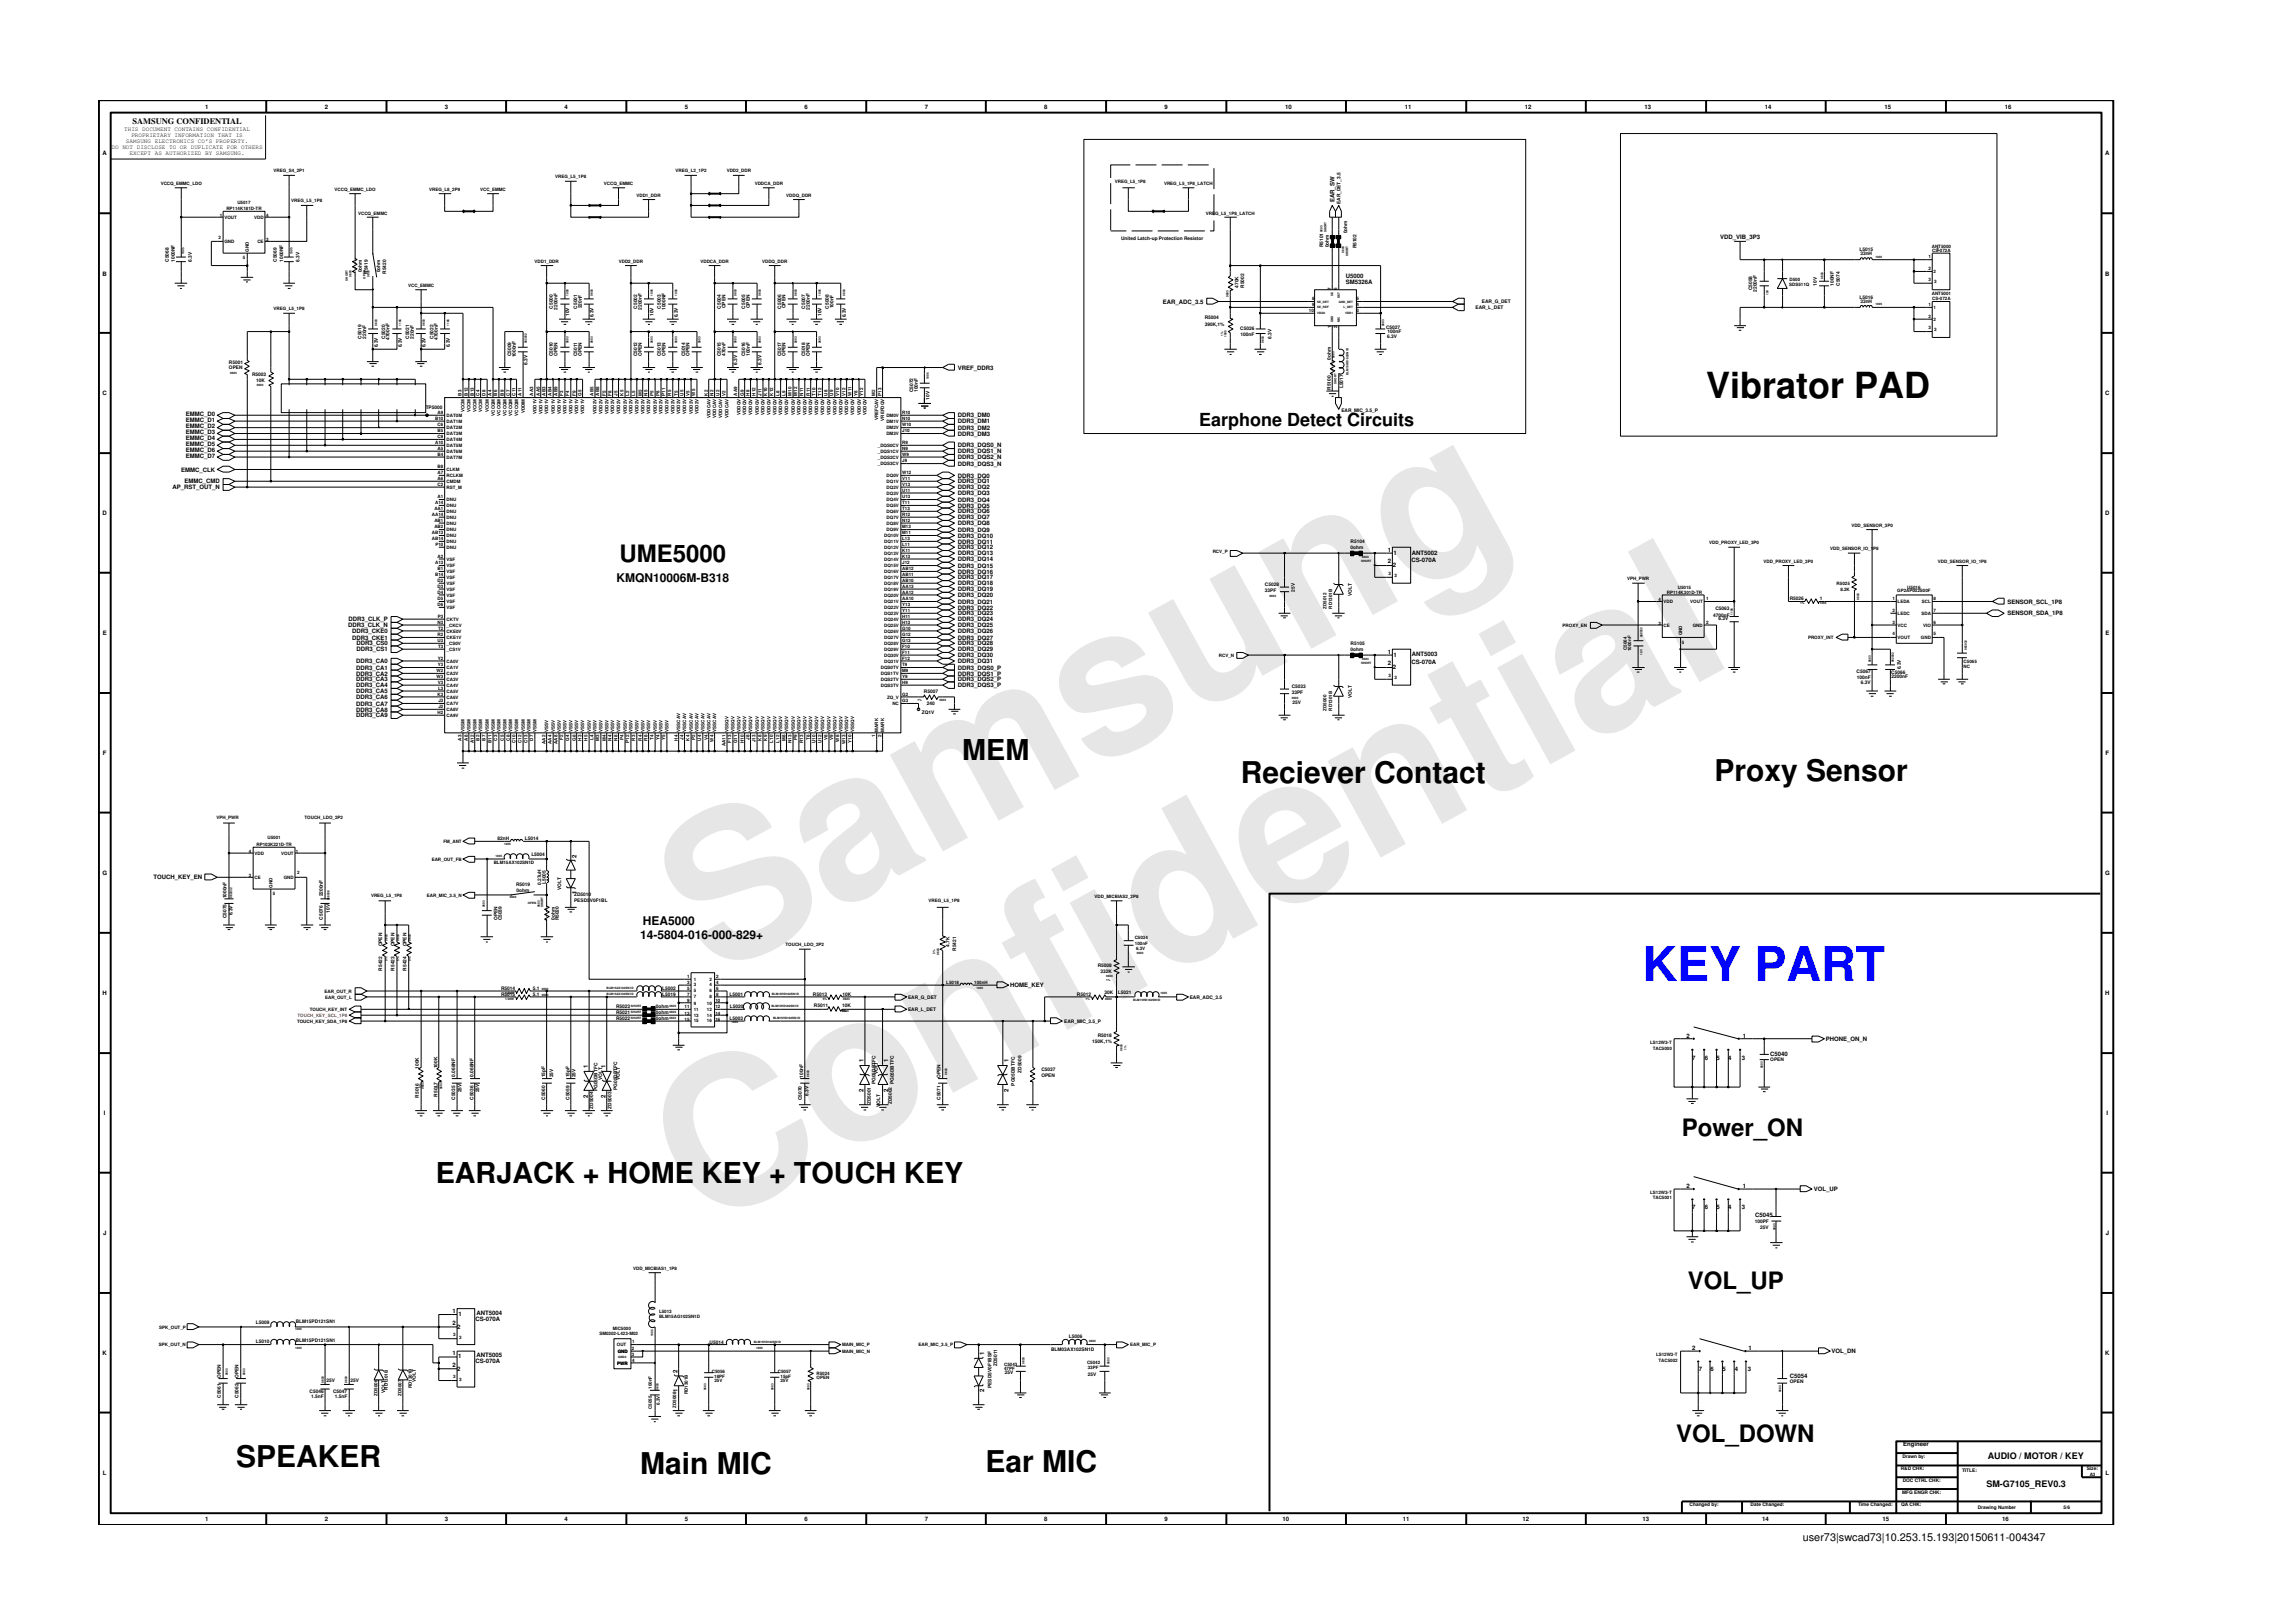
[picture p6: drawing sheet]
<svg xmlns="http://www.w3.org/2000/svg" width="297mm" height="210mm" viewBox="0 0 297 210" stroke-linecap="round" stroke-linejoin="round" font-family="sans-serif">
<defs><g id="words">
<g font-size="26.5" fill="#e6e6e6">
<text x="92.4" y="126.7" transform="rotate(-29 92.4 126.7)">Samsung</text>
<text x="91.1" y="159.4" transform="rotate(-29 91.1 159.4)">Confidential</text>
</g>
<text font-size="6.2" fill="#00f" x="212.8" y="127">KEY PART</text>
<text font-size="4.7" x="221" y="51.5">Vibrator PAD</text>
<g font-size="3.9">
<text x="160.7" y="101.4">Reciever Contact</text>
<text x="222.1" y="101.2">Proxy Sensor</text>
<text x="30.6" y="190">SPEAKER</text>
<text x="82.9" y="191">Main MIC</text>
<text x="127.7" y="190.8">Ear MIC</text>
</g>
<g font-size="3.7">
<text x="124.7" y="98.5">MEM</text>
<text x="56.4" y="153.3">EARJACK + HOME KEY + TOUCH KEY</text>
</g>
<g font-size="3.1">
<text x="80.2" y="72.8">UME5000</text>
<text x="217.9" y="147.2">Power_ON</text>
<text x="218.6" y="167">VOL_UP</text>
<text x="217.1" y="186.8">VOL_DOWN</text>
</g>
<text font-size="2.3" x="155.4" y="55.2">Earphone Detect Circuits</text>
<g font-size="1.6">
<text x="79.9" y="75.4">KMQN10006M-B318</text>
<text x="83.3" y="119.8">HEA5000</text>
<text x="82.9" y="121.6">14-5804-016-000-829+</text>
</g>
<text font-size="1.4" x="233.5" y="199.7">user73|swcad73|10.253.15.193|20150611-004347</text>
<g font-size="1.2">
<text x="257.5" y="189">AUDIO / MOTOR / KEY</text>
<text x="257.3" y="192.6">SM-G7105_REV0.3</text>
</g>
<text font-size="1.1" x="17.2" y="16.1">SAMSUNG CONFIDENTIAL</text>
<g font-size=".8">
<text x="16.1" y="17">THIS DOCUMENT CONTAINS CONFIDENTIAL</text>
<text x="17" y="17.8">PROPRIETARY INFORMATION THAT IS</text>
<text x="26.6" y="14.1">1</text>
<text x="42.1" y="14.1">2</text>
<text x="57.6" y="14.1">3</text>
<text x="73.1" y="14.1">4</text>
<text x="88.7" y="14.1">5</text>
<text x="104.2" y="14.1">6</text>
<text x="119.8" y="14.1">7</text>
<text x="135.3" y="14.1">8</text>
<text x="150.9" y="14.1">9</text>
<text x="166.5" y="14.1">10</text>
<text x="182" y="14.1">11</text>
<text x="197.5" y="14.1">12</text>
<text x="213" y="14.1">13</text>
<text x="228.6" y="14.1">14</text>
<text x="244.1" y="14.1">15</text>
<text x="259.7" y="14.1">16</text>
<text x="13.3" y="20.1">A</text>
<text x="14.5" y="19.3">DO NOT DISCLOSE TO OR DUPLICATE FOR OTHERS</text>
<text x="16.3" y="18.5">SAMSUNG ELECTRONICS CO’S PROPERTY.</text>
<text x="16.8" y="20.1">EXCEPT AS AUTHORIZED BY SAMSUNG.</text>
<text x="272.7" y="20.1">A</text>
<text x="172.9" y="26.2" transform="rotate(-90 172.9 26.2)">EAR_SW</text>
<text x="13.3" y="35.7">B</text>
<text x="222.8" y="31">VDD_VIB_3P3</text>
<text x="272.7" y="35.7">B</text>
<text x="150.6" y="39.3">EAR_ADC_3.5</text>
<text x="174.4" y="36">U5000</text>
<text x="174.4" y="36.8">SM5326A</text>
<text x="124.1" y="47.9">VREF_DDR3</text>
<text x="13.3" y="51.2">C</text>
<text x="24.1" y="53.9">EMMC_D0</text>
<text x="272.7" y="51.2">C</text>
<text x="24.1" y="54.7">EMMC_D1</text>
<text x="24.1" y="55.4">EMMC_D2</text>
<text x="24.1" y="56.2">EMMC_D3</text>
<text x="24.1" y="57">EMMC_D4</text>
<text x="24.1" y="57.8">EMMC_D5</text>
<text x="24.1" y="58.6">EMMC_D6</text>
<text x="24.1" y="59.3">EMMC_D7</text>
<text x="124.1" y="55.7">DDR3_DM2</text>
<text x="124.1" y="59.5">DDR3_DQS2_N</text>
<text x="124.1" y="56.4">DDR3_DM3</text>
<text x="124.1" y="54.8">DDR3_DM1</text>
<text x="124.1" y="58.7">DDR3_DQS1_N</text>
<text x="124.1" y="54.1">DDR3_DM0</text>
<text x="124.1" y="58">DDR3_DQS0_N</text>
<text x="22.3" y="63.4">AP_RST_OUT_N</text>
<text x="23.5" y="61.1">EMMC_CLK</text>
<text x="23.9" y="62.6">EMMC_CMD</text>
<text x="124.1" y="64.1">DDR3_DQ3</text>
<text x="124.1" y="65">DDR3_DQ4</text>
<text x="124.1" y="62.6">DDR3_DQ1</text>
<text x="124.1" y="63.4">DDR3_DQ2</text>
<text x="124.1" y="61.9">DDR3_DQ0</text>
<text x="124.1" y="60.3">DDR3_DQS3_N</text>
<text x="124.1" y="65.8">DDR3_DQ5</text>
<text x="13.3" y="66.8">D</text>
<text x="124.1" y="71.9">DDR3_DQ13</text>
<text x="124.1" y="71.2">DDR3_DQ12</text>
<text x="124.1" y="70.4">DDR3_DQ11</text>
<text x="124.1" y="69.7">DDR3_DQ10</text>
<text x="124.1" y="68.9">DDR3_DQ9</text>
<text x="124.1" y="68">DDR3_DQ8</text>
<text x="124.1" y="67.3">DDR3_DQ7</text>
<text x="124.1" y="66.5">DDR3_DQ6</text>
<text x="179.8" y="71.5">1</text>
<text x="180.5" y="71.9">1</text>
<text x="182.9" y="71.9">ANT5002</text>
<text x="272.7" y="66.8">D</text>
<text x="124.1" y="77.4">DDR3_DQ20</text>
<text x="124.1" y="76.6">DDR3_DQ19</text>
<text x="124.1" y="75.8">DDR3_DQ18</text>
<text x="124.1" y="75.1">DDR3_DQ17</text>
<text x="124.1" y="74.3">DDR3_DQ16</text>
<text x="124.1" y="73.5">DDR3_DQ15</text>
<text x="124.1" y="72.7">DDR3_DQ14</text>
<text x="179.8" y="73">2</text>
<text x="180.4" y="73.5">2</text>
<text x="182.8" y="72.8">CS-070A</text>
<text x="13.3" y="82.3">E</text>
<text x="45.1" y="81.3">DDR3_CLK_N</text>
<text x="45.1" y="80.5">DDR3_CLK_P</text>
<text x="45.6" y="82.9">DDR3_CKE1</text>
<text x="45.6" y="82">DDR3_CKE0</text>
<text x="46.2" y="83.6">DDR3_CS0</text>
<text x="124.1" y="78.2">DDR3_DQ21</text>
<text x="124.1" y="82">DDR3_DQ26</text>
<text x="124.1" y="82.9">DDR3_DQ27</text>
<text x="124.1" y="83.6">DDR3_DQ28</text>
<text x="124.1" y="79.7">DDR3_DQ23</text>
<text x="124.1" y="79">DDR3_DQ22</text>
<text x="124.1" y="80.5">DDR3_DQ24</text>
<text x="124.1" y="81.3">DDR3_DQ25</text>
<text x="260" y="79.7">SENSOR_SDA_1P8</text>
<text x="260" y="78.2">SENSOR_SCL_1P8</text>
<text x="272.7" y="82.3">E</text>
<text x="46.1" y="89">DDR3_CA4</text>
<text x="46.1" y="87.5">DDR3_CA2</text>
<text x="46.1" y="88.3">DDR3_CA3</text>
<text x="46.1" y="85.9">DDR3_CA0</text>
<text x="46.1" y="86.8">DDR3_CA1</text>
<text x="46.1" y="89.8">DDR3_CA5</text>
<text x="46.2" y="84.4">DDR3_CS1</text>
<text x="124.1" y="84.4">DDR3_DQ29</text>
<text x="124.1" y="85.1">DDR3_DQ30</text>
<text x="124.1" y="85.9">DDR3_DQ31</text>
<text x="124.1" y="88.3">DDR3_DQS2_P</text>
<text x="124.1" y="89">DDR3_DQS3_P</text>
<text x="124.1" y="87.5">DDR3_DQS1_P</text>
<text x="124.1" y="86.8">DDR3_DQS0_P</text>
<text x="179.8" y="84.7">1</text>
<text x="179.8" y="86.2">2</text>
<text x="180.4" y="86.7">2</text>
<text x="180.5" y="85.1">1</text>
<text x="182.8" y="86.1">CS-070A</text>
<text x="182.9" y="85">ANT5003</text>
<text x="46.1" y="92.9">DDR3_CA9</text>
<text x="46.1" y="92.2">DDR3_CA8</text>
<text x="46.1" y="91.4">DDR3_CA7</text>
<text x="46.1" y="90.6">DDR3_CA6</text>
<text x="13.3" y="97.8">F</text>
<text x="272.8" y="97.8">F</text>
<text x="13.3" y="113.3">G</text>
<text x="19.9" y="113.9">TOUCH_KEY_EN</text>
<text x="74.7" y="111.1" transform="rotate(-90 74.7 111.1)">2</text>
<text x="272.7" y="113.3">G</text>
<text x="74.7" y="115.8" transform="rotate(-90 74.7 115.8)">1</text>
<text x="13.3" y="128.9">H</text>
<text x="130.8" y="127.9">HOME_KEY</text>
<text x="272.7" y="128.9">H</text>
<text x="111.9" y="137.5" transform="rotate(-90 111.9 137.5)">1</text>
<text x="115.1" y="137.5" transform="rotate(-90 115.1 137.5)">1</text>
<text x="130.6" y="137.5" transform="rotate(-90 130.6 137.5)">1</text>
<text x="218.5" y="134.5">2</text>
<text x="219.2" y="137.3">7</text>
<text x="220.8" y="137.3">6</text>
<text x="222.4" y="137.3">5</text>
<text x="223.9" y="137.3">4</text>
<text x="225.7" y="137.3">3</text>
<text x="225.8" y="134.5">1</text>
<text x="229.3" y="136.8">C5040</text>
<text x="236.5" y="134.8">PHONE_ON_N</text>
<text x="76.1" y="142.2" transform="rotate(-90 76.1 142.2)">2</text>
<text x="76.1" y="138.3" transform="rotate(-90 76.1 138.3)">1</text>
<text x="78.4" y="142.2" transform="rotate(-90 78.4 142.2)">2</text>
<text x="78.4" y="138.3" transform="rotate(-90 78.4 138.3)">1</text>
<text x="111.9" y="141.4" transform="rotate(-90 111.9 141.4)">2</text>
<text x="115.1" y="141.4" transform="rotate(-90 115.1 141.4)">2</text>
<text x="130.6" y="141.4" transform="rotate(-90 130.6 141.4)">2</text>
<text x="13.5" y="144.4">I</text>
<text x="272.9" y="144.4">I</text>
<text x="218.5" y="153.9">2</text>
<text x="225.8" y="153.9">1</text>
<text x="235" y="154.3">VOL_UP</text>
<text x="13.4" y="160">J</text>
<text x="219.2" y="156.7">7</text>
<text x="220.8" y="156.7">6</text>
<text x="222.4" y="156.7">5</text>
<text x="223.9" y="156.7">4</text>
<text x="225.7" y="156.7">3</text>
<text x="227.4" y="157.7">C5045</text>
<text x="272.8" y="160">J</text>
<text x="58.6" y="171.7">2</text>
<text x="58.6" y="170.1">1</text>
<text x="59.2" y="172.1">2</text>
<text x="59.4" y="170.5">1</text>
<text x="61.6" y="171.1">CS-070A</text>
<text x="61.7" y="170.3">ANT5004</text>
<text x="13.3" y="175.5">K</text>
<text x="58.6" y="175.6">1</text>
<text x="58.6" y="177.1">2</text>
<text x="59.2" y="177.5">2</text>
<text x="59.4" y="175.9">1</text>
<text x="61.6" y="176.6">CS-070A</text>
<text x="61.7" y="175.8">ANT5005</text>
<text x="87.7" y="177.9" transform="rotate(-90 87.7 177.9)">2</text>
<text x="127.5" y="175.5" transform="rotate(-90 127.5 175.5)">1</text>
<text x="219.2" y="174.9">2</text>
<text x="220.1" y="177.7">7</text>
<text x="221.6" y="177.7">6</text>
<text x="223.1" y="177.7">5</text>
<text x="224.7" y="177.7">4</text>
<text x="226.4" y="177.7">3</text>
<text x="226.5" y="174.9">1</text>
<text x="231.8" y="178.5">C5054</text>
<text x="237.3" y="175.3">VOL_DN</text>
<text x="272.7" y="175.5">K</text>
<text x="87.7" y="180.3" transform="rotate(-90 87.7 180.3)">1</text>
<text x="127.5" y="180.3" transform="rotate(-90 127.5 180.3)">2</text>
<text x="13.3" y="191.1">L</text>
<text x="246.5" y="187.3">Engineer</text>
<text x="272.8" y="191.1">L</text>
<text x="26.6" y="197.1">1</text>
<text x="42.1" y="197.1">2</text>
<text x="57.6" y="197.1">3</text>
<text x="73.1" y="197.1">4</text>
<text x="88.7" y="197.1">5</text>
<text x="104.2" y="197.1">6</text>
<text x="119.8" y="197.1">7</text>
<text x="135.3" y="197.1">8</text>
<text x="150.9" y="197.1">9</text>
<text x="166.1" y="197.1">10</text>
<text x="181.7" y="197.1">11</text>
<text x="197.2" y="197.1">12</text>
<text x="212.8" y="197.1">13</text>
<text x="228.3" y="197.1">14</text>
<text x="243.9" y="197.1">15</text>
<text x="259.4" y="197.1">16</text>
</g>
<g font-size=".6">
<text x="20.8" y="23.9">VCCQ_EMMC_LDO</text>
<text x="35.4" y="22.3">VREG_S4_2P1</text>
<text x="71.9" y="23.1">VREG_L5_1P8</text>
<text x="78.2" y="23.9">VCCQ_EMMC</text>
<text x="87.5" y="22.3">VREG_L2_1P2</text>
<text x="94.1" y="22.3">VDD2_DDR</text>
<text x="97.8" y="23.9">VDDCA_DDR</text>
<text x="144.4" y="23.7">VREG_L5_1P8</text>
<text x="150.8" y="23.9">VREG_L5_1P8_LATCH</text>
<text x="28.5" y="28.1">1</text>
<text x="29.1" y="28.3">VOUT</text>
<text x="29.3" y="27.2">RP114K181D-TR</text>
<text x="30.8" y="26.4">U5017</text>
<text x="32.9" y="28.3">VDD</text>
<text x="34.5" y="28.1">4</text>
<text x="37.7" y="26.2">VREG_L5_1P8</text>
<text x="43.3" y="24.7">VCCQ_EMMC_LDO</text>
<text x="46.4" y="27.8">VCCQ_EMMC</text>
<text x="55.6" y="24.7">VREG_L8_2P9</text>
<text x="62.2" y="24.7">VCC_EMMC</text>
<text x="82.4" y="25.5">VDD1_DDR</text>
<text x="101.9" y="25.5">VDDQ_DDR</text>
<text x="156.2" y="27.8">VREG_L5_1P8_LATCH</text>
<text x="173.7" y="26.4" transform="rotate(-90 173.7 26.4)">EAR_DET_3.5</text>
<text x="21.9" y="33.9" transform="rotate(-90 21.9 33.9)">C5068</text>
<text x="22.6" y="33.9" transform="rotate(-90 22.6 33.9)">1000NF</text>
<text x="24.8" y="33.9" transform="rotate(-90 24.8 33.9)">6.3V</text>
<text x="28.3" y="30.9">2</text>
<text x="29.1" y="31.5">GND</text>
<text x="31.5" y="33.6">5</text>
<text x="32.2" y="32.6" transform="rotate(-90 32.2 32.6)">GND</text>
<text x="33.3" y="31.5">CE</text>
<text x="34.5" y="31.3">3</text>
<text x="35.8" y="33.9" transform="rotate(-90 35.8 33.9)">C5069</text>
<text x="36.7" y="33.9" transform="rotate(-90 36.7 33.9)">1000NF</text>
<text x="38.8" y="33.9" transform="rotate(-90 38.8 33.9)">6.3V</text>
<text x="46.9" y="35.3" transform="rotate(-90 46.9 35.3)">0ohm</text>
<text x="47.6" y="35.5" transform="rotate(-90 47.6 35.5)">R5419</text>
<text x="49.3" y="35.3" transform="rotate(-90 49.3 35.3)">0ohm</text>
<text x="50" y="35.5" transform="rotate(-90 50 35.5)">R5420</text>
<text x="69.2" y="34">VDD1_DDR</text>
<text x="80.2" y="34">VDD2_DDR</text>
<text x="90.7" y="34">VDDCA_DDR</text>
<text x="98.7" y="34">VDDQ_DDR</text>
<text x="145.2" y="31.1">United Latch-up Protection Resistor</text>
<text x="171.4" y="32" transform="rotate(-90 171.4 32)">R5101</text>
<text x="172.2" y="32" transform="rotate(-90 172.2 32)">0ohm</text>
<text x="174.5" y="30.2" transform="rotate(-90 174.5 30.2)">0ohm</text>
<text x="175.7" y="32.2" transform="rotate(-90 175.7 32.2)">R5102</text>
<text x="240.9" y="32.5">L5015</text>
<text x="241" y="33">33nH</text>
<text x="249.8" y="33.4">1</text>
<text x="249.8" y="35">2</text>
<text x="250.2" y="32.1">ANT5000</text>
<text x="250.3" y="32.7">CS-072A</text>
<text x="250.5" y="35.4">2</text>
<text x="250.9" y="32.5">1</text>
<text x="35.4" y="40.2">VREG_L5_1P8</text>
<text x="52.9" y="37.2">VCC_EMMC</text>
<text x="71.6" y="40" transform="rotate(-90 71.6 40)">C5000</text>
<text x="72.2" y="40.1" transform="rotate(-90 72.2 40.1)">2200nF</text>
<text x="73.8" y="40.9" transform="rotate(-90 73.8 40.9)">10V</text>
<text x="74.8" y="40" transform="rotate(-90 74.8 40)">C5001</text>
<text x="75.4" y="40" transform="rotate(-90 75.4 40)">220nF</text>
<text x="76.9" y="41.1" transform="rotate(-90 76.9 41.1)">6.3V</text>
<text x="82.6" y="40" transform="rotate(-90 82.6 40)">C5002</text>
<text x="83.1" y="40.1" transform="rotate(-90 83.1 40.1)">2200nF</text>
<text x="84.7" y="40.9" transform="rotate(-90 84.7 40.9)">10V</text>
<text x="85.6" y="40" transform="rotate(-90 85.6 40)">C5003</text>
<text x="86.2" y="40.2" transform="rotate(-90 86.2 40.2)">1000NF</text>
<text x="87.8" y="41.1" transform="rotate(-90 87.8 41.1)">6.3V</text>
<text x="93.4" y="40" transform="rotate(-90 93.4 40)">C5004</text>
<text x="94" y="39.9" transform="rotate(-90 94 39.9)">OPEN</text>
<text x="96.5" y="40" transform="rotate(-90 96.5 40)">C5005</text>
<text x="97.1" y="39.9" transform="rotate(-90 97.1 39.9)">OPEN</text>
<text x="101.2" y="40" transform="rotate(-90 101.2 40)">C5006</text>
<text x="101.8" y="39.9" transform="rotate(-90 101.8 39.9)">OPEN</text>
<text x="104.3" y="40" transform="rotate(-90 104.3 40)">C5007</text>
<text x="104.9" y="40.1" transform="rotate(-90 104.9 40.1)">2200nF</text>
<text x="106.4" y="40.9" transform="rotate(-90 106.4 40.9)">10V</text>
<text x="107.4" y="40" transform="rotate(-90 107.4 40)">C5008</text>
<text x="108" y="40" transform="rotate(-90 108 40)">100nF</text>
<text x="109.6" y="41.1" transform="rotate(-90 109.6 41.1)">6.3V</text>
<text x="156.1" y="41.3">R5004</text>
<text x="160.4" y="37.3" transform="rotate(-90 160.4 37.3)">470K</text>
<text x="161.2" y="37.3" transform="rotate(-90 161.2 37.3)">R5002</text>
<text x="169.6" y="40.5">10</text>
<text x="170" y="38.8">8</text>
<text x="170" y="39.6">9</text>
<text x="172.5" y="37.5" transform="rotate(-90 172.5 37.5)">7</text>
<text x="173.2" y="37.5" transform="rotate(-90 173.2 37.5)">6</text>
<text x="175.7" y="40.5">3</text>
<text x="175.7" y="39.6">4</text>
<text x="175.7" y="38.8">5</text>
<text x="191.1" y="40.1">EAR_L_DET</text>
<text x="192" y="39.3">EAR_G_DET</text>
<text x="227" y="37.6" transform="rotate(-90 227 37.6)">C5058</text>
<text x="227.6" y="37.8" transform="rotate(-90 227.6 37.8)">2200nF</text>
<text x="231.8" y="37.1">SDS511Q</text>
<text x="231.8" y="36.4">D500</text>
<text x="235.4" y="37" transform="rotate(-90 235.4 37)">10V</text>
<text x="237.6" y="37" transform="rotate(-90 237.6 37)">100NF</text>
<text x="238.3" y="37" transform="rotate(-90 238.3 37)">C5074</text>
<text x="240.9" y="38.7">L5016</text>
<text x="241" y="39.3">33nH</text>
<text x="249.8" y="36.4">3</text>
<text x="249.8" y="39.6">1</text>
<text x="249.8" y="41.2">2</text>
<text x="250.2" y="38.3">ANT5001</text>
<text x="250.3" y="38.8">CS-072A</text>
<text x="250.5" y="40">1</text>
<text x="250.5" y="41.6">2</text>
<text x="250.6" y="36.7">3</text>
<text x="29.7" y="47.9">OPEN</text>
<text x="29.7" y="47.2">R5001</text>
<text x="46.8" y="43.9" transform="rotate(-90 46.8 43.9)">C5019</text>
<text x="47.4" y="43.9" transform="rotate(-90 47.4 43.9)">220nF</text>
<text x="48.9" y="45" transform="rotate(-90 48.9 45)">6.3V</text>
<text x="49.9" y="43.9" transform="rotate(-90 49.9 43.9)">C5020</text>
<text x="50.5" y="44" transform="rotate(-90 50.5 44)">4700nF</text>
<text x="52.1" y="45" transform="rotate(-90 52.1 45)">6.3V</text>
<text x="53" y="43.9" transform="rotate(-90 53 43.9)">C5021</text>
<text x="53.6" y="43.9" transform="rotate(-90 53.6 43.9)">220nF</text>
<text x="55.1" y="45" transform="rotate(-90 55.1 45)">6.3V</text>
<text x="56.1" y="43.9" transform="rotate(-90 56.1 43.9)">C5022</text>
<text x="56.7" y="44" transform="rotate(-90 56.7 44)">4700nF</text>
<text x="58.3" y="45" transform="rotate(-90 58.3 45)">6.3V</text>
<text x="66.2" y="46.2" transform="rotate(-90 66.2 46.2)">C5009</text>
<text x="66.8" y="46.3" transform="rotate(-90 66.8 46.3)">1000nF</text>
<text x="68.3" y="47.3" transform="rotate(-90 68.3 47.3)">6.3V</text>
<text x="71.6" y="46.2" transform="rotate(-90 71.6 46.2)">C5010</text>
<text x="72.2" y="46.1" transform="rotate(-90 72.2 46.1)">OPEN</text>
<text x="74.8" y="46.2" transform="rotate(-90 74.8 46.2)">C5011</text>
<text x="75.4" y="46.1" transform="rotate(-90 75.4 46.1)">OPEN</text>
<text x="82.6" y="46.2" transform="rotate(-90 82.6 46.2)">C5012</text>
<text x="83.1" y="46.1" transform="rotate(-90 83.1 46.1)">OPEN</text>
<text x="85.6" y="46.2" transform="rotate(-90 85.6 46.2)">C5013</text>
<text x="86.2" y="46.1" transform="rotate(-90 86.2 46.1)">OPEN</text>
<text x="88.7" y="46.2" transform="rotate(-90 88.7 46.2)">C5014</text>
<text x="89.3" y="46.1" transform="rotate(-90 89.3 46.1)">OPEN</text>
<text x="93.4" y="46.2" transform="rotate(-90 93.4 46.2)">C5015</text>
<text x="94" y="46.1" transform="rotate(-90 94 46.1)">470nF</text>
<text x="95.5" y="47.3" transform="rotate(-90 95.5 47.3)">6.3V</text>
<text x="96.5" y="46.2" transform="rotate(-90 96.5 46.2)">C5016</text>
<text x="97.1" y="46.1" transform="rotate(-90 97.1 46.1)">100nF</text>
<text x="98.6" y="47.3" transform="rotate(-90 98.6 47.3)">6.3V</text>
<text x="101.2" y="46.2" transform="rotate(-90 101.2 46.2)">C5017</text>
<text x="101.8" y="46.1" transform="rotate(-90 101.8 46.1)">OPEN</text>
<text x="104.3" y="46.2" transform="rotate(-90 104.3 46.2)">C5018</text>
<text x="104.9" y="46.1" transform="rotate(-90 104.9 46.1)">OPEN</text>
<text x="156.1" y="42.2">390K,1%</text>
<text x="160.7" y="42.7">C5026</text>
<text x="160.7" y="43.5">100nF</text>
<text x="164.7" y="43.9" transform="rotate(-90 164.7 43.9)">6.3V</text>
<text x="172.4" y="46.6" transform="rotate(-90 172.4 46.6)">0ohm</text>
<text x="172.5" y="42.5" transform="rotate(-90 172.5 42.5)">1</text>
<text x="173.2" y="42.5" transform="rotate(-90 173.2 42.5)">2</text>
<text x="179.6" y="42.7">C5027</text>
<text x="179.7" y="43.8">6.3V</text>
<text x="179.8" y="43.2">100nF</text>
<text x="249.8" y="42.6">3</text>
<text x="250.6" y="42.9">3</text>
<text x="32.7" y="48.7">R5003</text>
<text x="33.2" y="49.4">10K</text>
<text x="55.1" y="52.9">TP5000</text>
<text x="56.7" y="53.7">A9</text>
<text x="59.8" y="51.3" transform="rotate(-90 59.8 51.3)">B3</text>
<text x="60.2" y="53.4" transform="rotate(-90 60.2 53.4)">VCCM</text>
<text x="60.6" y="51.3" transform="rotate(-90 60.6 51.3)">B12</text>
<text x="60.9" y="53.4" transform="rotate(-90 60.9 53.4)">VCCM</text>
<text x="61.4" y="51.3" transform="rotate(-90 61.4 51.3)">B13</text>
<text x="61.7" y="53.4" transform="rotate(-90 61.7 53.4)">VCCM</text>
<text x="62.1" y="51.3" transform="rotate(-90 62.1 51.3)">C4</text>
<text x="62.5" y="53.4" transform="rotate(-90 62.5 53.4)">VCCM</text>
<text x="62.9" y="51.3" transform="rotate(-90 62.9 51.3)">D8</text>
<text x="63.3" y="53.4" transform="rotate(-90 63.3 53.4)">VCCM</text>
<text x="63.7" y="51.3" transform="rotate(-90 63.7 51.3)">A4</text>
<text x="64.1" y="53.8" transform="rotate(-90 64.1 53.8)">VCCQM</text>
<text x="64.4" y="51.3" transform="rotate(-90 64.4 51.3)">B6</text>
<text x="64.8" y="53.8" transform="rotate(-90 64.8 53.8)">VCCQM</text>
<text x="65.3" y="51.3" transform="rotate(-90 65.3 51.3)">B9</text>
<text x="65.6" y="53.8" transform="rotate(-90 65.6 53.8)">VCCQM</text>
<text x="66" y="51.3" transform="rotate(-90 66 51.3)">C7</text>
<text x="66.4" y="53.8" transform="rotate(-90 66.4 53.8)">VCCQM</text>
<text x="66.8" y="51.3" transform="rotate(-90 66.8 51.3)">C11</text>
<text x="67.1" y="53.8" transform="rotate(-90 67.1 53.8)">VCCQM</text>
<text x="67.6" y="51.3" transform="rotate(-90 67.6 51.3)">A11</text>
<text x="68" y="53.6" transform="rotate(-90 68 53.6)">VDDIM</text>
<text x="69.1" y="51.3" transform="rotate(-90 69.1 51.3)">AA3</text>
<text x="69.5" y="53.6" transform="rotate(-90 69.5 53.6)">VDD1V</text>
<text x="69.9" y="51.3" transform="rotate(-90 69.9 51.3)">AA5</text>
<text x="70.3" y="53.6" transform="rotate(-90 70.3 53.6)">VDD1V</text>
<text x="70.7" y="51.3" transform="rotate(-90 70.7 51.3)">AB3</text>
<text x="71" y="53.6" transform="rotate(-90 71 53.6)">VDD1V</text>
<text x="71.4" y="51.3" transform="rotate(-90 71.4 51.3)">AB4</text>
<text x="71.9" y="53.6" transform="rotate(-90 71.9 53.6)">VDD1V</text>
<text x="72.2" y="51.3" transform="rotate(-90 72.2 51.3)">AB9</text>
<text x="72.6" y="53.6" transform="rotate(-90 72.6 53.6)">VDD1V</text>
<text x="73" y="51.3" transform="rotate(-90 73 51.3)">F3</text>
<text x="73.4" y="53.6" transform="rotate(-90 73.4 53.6)">VDD1V</text>
<text x="73.7" y="51.3" transform="rotate(-90 73.7 51.3)">F4</text>
<text x="74.2" y="53.6" transform="rotate(-90 74.2 53.6)">VDD1V</text>
<text x="74.6" y="51.3" transform="rotate(-90 74.6 51.3)">F9</text>
<text x="74.9" y="53.6" transform="rotate(-90 74.9 53.6)">VDD1V</text>
<text x="75.3" y="51.3" transform="rotate(-90 75.3 51.3)">G5</text>
<text x="75.7" y="53.6" transform="rotate(-90 75.7 53.6)">VDD1V</text>
<text x="76.9" y="51.3" transform="rotate(-90 76.9 51.3)">AB5</text>
<text x="77.3" y="53.6" transform="rotate(-90 77.3 53.6)">VDD2V</text>
<text x="77.6" y="51.3" transform="rotate(-90 77.6 51.3)">AB8</text>
<text x="78.1" y="53.6" transform="rotate(-90 78.1 53.6)">VDD2V</text>
<text x="78.5" y="51.3" transform="rotate(-90 78.5 51.3)">F5</text>
<text x="78.8" y="53.6" transform="rotate(-90 78.8 53.6)">VDD2V</text>
<text x="79.2" y="51.3" transform="rotate(-90 79.2 51.3)">F8</text>
<text x="79.6" y="53.6" transform="rotate(-90 79.6 53.6)">VDD2V</text>
<text x="80" y="51.3" transform="rotate(-90 80 51.3)">J5</text>
<text x="80.3" y="53.6" transform="rotate(-90 80.3 53.6)">VDD2V</text>
<text x="80.8" y="51.3" transform="rotate(-90 80.8 51.3)">K5</text>
<text x="81.2" y="53.6" transform="rotate(-90 81.2 53.6)">VDD2V</text>
<text x="81.5" y="51.3" transform="rotate(-90 81.5 51.3)">L2</text>
<text x="81.9" y="53.6" transform="rotate(-90 81.9 53.6)">VDD2V</text>
<text x="82.3" y="51.3" transform="rotate(-90 82.3 51.3)">L5</text>
<text x="82.7" y="53.6" transform="rotate(-90 82.7 53.6)">VDD2V</text>
<text x="83.1" y="51.3" transform="rotate(-90 83.1 51.3)">M5</text>
<text x="83.5" y="53.6" transform="rotate(-90 83.5 53.6)">VDD2V</text>
<text x="83.9" y="51.3" transform="rotate(-90 83.9 51.3)">N5</text>
<text x="84.2" y="53.6" transform="rotate(-90 84.2 53.6)">VDD2V</text>
<text x="84.7" y="51.3" transform="rotate(-90 84.7 51.3)">P5</text>
<text x="85.1" y="53.6" transform="rotate(-90 85.1 53.6)">VDD2V</text>
<text x="85.4" y="51.3" transform="rotate(-90 85.4 51.3)">P8</text>
<text x="85.8" y="53.6" transform="rotate(-90 85.8 53.6)">VDD2V</text>
<text x="86.2" y="51.3" transform="rotate(-90 86.2 51.3)">P11</text>
<text x="86.6" y="53.6" transform="rotate(-90 86.6 53.6)">VDD2V</text>
<text x="86.9" y="51.3" transform="rotate(-90 86.9 51.3)">R5</text>
<text x="87.4" y="53.6" transform="rotate(-90 87.4 53.6)">VDD2V</text>
<text x="87.8" y="51.3" transform="rotate(-90 87.8 51.3)">T5</text>
<text x="88.1" y="53.6" transform="rotate(-90 88.1 53.6)">VDD2V</text>
<text x="88.5" y="51.3" transform="rotate(-90 88.5 51.3)">U5</text>
<text x="88.9" y="53.6" transform="rotate(-90 88.9 53.6)">VDD2V</text>
<text x="89.3" y="51.3" transform="rotate(-90 89.3 51.3)">V5</text>
<text x="89.7" y="53.6" transform="rotate(-90 89.7 53.6)">VDD2V</text>
<text x="90.1" y="51.3" transform="rotate(-90 90.1 51.3)">W5</text>
<text x="90.5" y="53.6" transform="rotate(-90 90.5 53.6)">VDD2V</text>
<text x="91.7" y="51.3" transform="rotate(-90 91.7 51.3)">K2</text>
<text x="92.4" y="51.3" transform="rotate(-90 92.4 51.3)">N2</text>
<text x="93.2" y="51.3" transform="rotate(-90 93.2 51.3)">U2</text>
<text x="94" y="51.3" transform="rotate(-90 94 51.3)">V2</text>
<text x="95.5" y="51.3" transform="rotate(-90 95.5 51.3)">AA9</text>
<text x="95.9" y="53.7" transform="rotate(-90 95.9 53.7)">VDDQV</text>
<text x="96.3" y="51.3" transform="rotate(-90 96.3 51.3)">G9</text>
<text x="96.7" y="53.7" transform="rotate(-90 96.7 53.7)">VDDQV</text>
<text x="97.1" y="51.3" transform="rotate(-90 97.1 51.3)">H8</text>
<text x="97.4" y="53.7" transform="rotate(-90 97.4 53.7)">VDDQV</text>
<text x="97.9" y="51.3" transform="rotate(-90 97.9 51.3)">H12</text>
<text x="98.3" y="53.7" transform="rotate(-90 98.3 53.7)">VDDQV</text>
<text x="98.6" y="51.3" transform="rotate(-90 98.6 51.3)">J11</text>
<text x="99" y="53.7" transform="rotate(-90 99 53.7)">VDDQV</text>
<text x="99.4" y="51.3" transform="rotate(-90 99.4 51.3)">K10</text>
<text x="99.8" y="53.7" transform="rotate(-90 99.8 53.7)">VDDQV</text>
<text x="100.1" y="51.3" transform="rotate(-90 100.1 51.3)">K12</text>
<text x="100.6" y="53.7" transform="rotate(-90 100.6 53.7)">VDDQV</text>
<text x="101" y="51.3" transform="rotate(-90 101 51.3)">L8</text>
<text x="101.3" y="53.7" transform="rotate(-90 101.3 53.7)">VDDQV</text>
<text x="101.8" y="51.3" transform="rotate(-90 101.8 51.3)">L9</text>
<text x="102.1" y="53.7" transform="rotate(-90 102.1 53.7)">VDDQV</text>
<text x="102.5" y="51.3" transform="rotate(-90 102.5 51.3)">M10</text>
<text x="102.9" y="53.7" transform="rotate(-90 102.9 53.7)">VDDQV</text>
<text x="103.3" y="51.3" transform="rotate(-90 103.3 51.3)">M12</text>
<text x="103.7" y="53.7" transform="rotate(-90 103.7 53.7)">VDDQV</text>
<text x="104" y="51.3" transform="rotate(-90 104 51.3)">N11</text>
<text x="104.5" y="53.7" transform="rotate(-90 104.5 53.7)">VDDQV</text>
<text x="104.9" y="51.3" transform="rotate(-90 104.9 51.3)">R11</text>
<text x="105.2" y="53.7" transform="rotate(-90 105.2 53.7)">VDDQV</text>
<text x="105.7" y="51.3" transform="rotate(-90 105.7 51.3)">T10</text>
<text x="106" y="53.7" transform="rotate(-90 106 53.7)">VDDQV</text>
<text x="106.4" y="51.3" transform="rotate(-90 106.4 51.3)">T12</text>
<text x="106.8" y="53.7" transform="rotate(-90 106.8 53.7)">VDDQV</text>
<text x="107.2" y="51.3" transform="rotate(-90 107.2 51.3)">U8</text>
<text x="107.6" y="53.7" transform="rotate(-90 107.6 53.7)">VDDQV</text>
<text x="107.9" y="51.3" transform="rotate(-90 107.9 51.3)">U9</text>
<text x="108.4" y="53.7" transform="rotate(-90 108.4 53.7)">VDDQV</text>
<text x="108.7" y="51.3" transform="rotate(-90 108.7 51.3)">V10</text>
<text x="109.1" y="53.7" transform="rotate(-90 109.1 53.7)">VDDQV</text>
<text x="109.5" y="51.3" transform="rotate(-90 109.5 51.3)">V12</text>
<text x="109.9" y="53.7" transform="rotate(-90 109.9 53.7)">VDDQV</text>
<text x="110.3" y="51.3" transform="rotate(-90 110.3 51.3)">W11</text>
<text x="110.6" y="53.7" transform="rotate(-90 110.6 53.7)">VDDQV</text>
<text x="111.1" y="51.3" transform="rotate(-90 111.1 51.3)">Y8</text>
<text x="111.5" y="53.7" transform="rotate(-90 111.5 53.7)">VDDQV</text>
<text x="111.8" y="51.3" transform="rotate(-90 111.8 51.3)">Y12</text>
<text x="112.3" y="53.7" transform="rotate(-90 112.3 53.7)">VDDQV</text>
<text x="113.4" y="51.3" transform="rotate(-90 113.4 51.3)">M2</text>
<text x="114.2" y="51.3" transform="rotate(-90 114.2 51.3)">P13</text>
<text x="116.9" y="53.7">R10</text>
<text x="118.3" y="50.8" transform="rotate(-90 118.3 50.8)">C5072</text>
<text x="118.9" y="50.8" transform="rotate(-90 118.9 50.8)">100nF</text>
<text x="120.4" y="51.8" transform="rotate(-90 120.4 51.8)">10V</text>
<text x="172.4" y="50.5" transform="rotate(-90 172.4 50.5)">R5100</text>
<text x="173.8" y="53.4">EAR_MIC_3.5_P</text>
<text x="174" y="50.3" transform="rotate(-90 174 50.3)">L5017</text>
<text x="56.4" y="54.4">B10</text>
<text x="56.4" y="57.5">A10</text>
<text x="56.7" y="55.2">C6</text>
<text x="56.7" y="56.7">C9</text>
<text x="56.7" y="59.1">B4</text>
<text x="56.7" y="56">B5</text>
<text x="56.7" y="58.3">A5</text>
<text x="57.9" y="55.6">DAT2M</text>
<text x="57.9" y="57.1">DAT4M</text>
<text x="57.9" y="59.4">DAT7M</text>
<text x="57.9" y="56.4">DAT3M</text>
<text x="57.9" y="54.8">DAT1M</text>
<text x="57.9" y="58.7">DAT6M</text>
<text x="57.9" y="54">DAT0M</text>
<text x="57.9" y="57.9">DAT5M</text>
<text x="92" y="54.1" transform="rotate(-90 92 54.1)">VDDCAV</text>
<text x="92.8" y="54.1" transform="rotate(-90 92.8 54.1)">VDDCAV</text>
<text x="93.5" y="54.1" transform="rotate(-90 93.5 54.1)">VDDCAV</text>
<text x="94.4" y="54.1" transform="rotate(-90 94.4 54.1)">VDDCAV</text>
<text x="113.7" y="59.4">_DQS2CV</text>
<text x="113.7" y="57.9">_DQS0CV</text>
<text x="113.7" y="58.7">_DQS1CV</text>
<text x="113.8" y="54.5" transform="rotate(-90 113.8 54.5)">VREFCAV</text>
<text x="114.5" y="54.5" transform="rotate(-90 114.5 54.5)">VREFDQV</text>
<text x="114.8" y="55.6">DM2V</text>
<text x="114.8" y="54">DM0V</text>
<text x="114.8" y="54.8">DM1V</text>
<text x="114.8" y="56.4">DM3V</text>
<text x="116.9" y="59.1">W9</text>
<text x="116.9" y="55.2">W10</text>
<text x="116.9" y="57.5">R9</text>
<text x="116.9" y="58.3">N9</text>
<text x="116.9" y="54.4">N10</text>
<text x="116.9" y="59.8">J9</text>
<text x="116.9" y="56">J10</text>
<text x="56.4" y="65.3">A14</text>
<text x="56.7" y="60.6">B8</text>
<text x="56.7" y="63">C2</text>
<text x="56.7" y="62.2">A6</text>
<text x="56.7" y="61.4">A7</text>
<text x="56.7" y="64.5">A1</text>
<text x="57.9" y="61">CLKM</text>
<text x="57.9" y="63.3">RST_M</text>
<text x="57.9" y="62.6">CMDM</text>
<text x="57.9" y="61.8">RCLKM</text>
<text x="57.9" y="64.9">DNU</text>
<text x="57.9" y="65.7">DNU</text>
<text x="113.7" y="60.3">_DQS3CV</text>
<text x="114.9" y="61.8">DQ0V</text>
<text x="114.9" y="63.3">DQ2V</text>
<text x="114.9" y="62.6">DQ1V</text>
<text x="114.9" y="64.1">DQ3V</text>
<text x="114.9" y="64.9">DQ4V</text>
<text x="114.9" y="65.7">DQ5V</text>
<text x="116.9" y="61.4">W12</text>
<text x="116.9" y="63">V13</text>
<text x="116.9" y="62.2">V11</text>
<text x="116.9" y="63.7">U11</text>
<text x="116.9" y="64.5">U13</text>
<text x="116.9" y="65.3">T11</text>
<text x="55.9" y="69.2">AB13</text>
<text x="55.9" y="69.9">AB14</text>
<text x="55.9" y="66.9">AA14</text>
<text x="56.3" y="66">AA1</text>
<text x="56.3" y="67.6">AB1</text>
<text x="56.3" y="68.4">AB2</text>
<text x="56.4" y="70.7">P10</text>
<text x="57.9" y="66.4">DNU</text>
<text x="57.9" y="68">DNU</text>
<text x="57.9" y="69.6">DNU</text>
<text x="57.9" y="70.3">DNU</text>
<text x="57.9" y="68.8">DNU</text>
<text x="57.9" y="67.2">DNU</text>
<text x="57.9" y="71.1">DNU</text>
<text x="114.5" y="69.6">DQ10V</text>
<text x="114.5" y="71.1">DQ12V</text>
<text x="114.5" y="70.3">DQ11V</text>
<text x="114.5" y="71.9">DQ13V</text>
<text x="114.9" y="66.4">DQ6V</text>
<text x="114.9" y="67.2">DQ7V</text>
<text x="114.9" y="68">DQ8V</text>
<text x="114.9" y="68.8">DQ9V</text>
<text x="116.9" y="66">T13</text>
<text x="116.9" y="66.9">R12</text>
<text x="116.9" y="67.6">N12</text>
<text x="116.9" y="69.2">M11</text>
<text x="116.9" y="68.4">M13</text>
<text x="116.9" y="70.7">L11</text>
<text x="116.9" y="69.9">L13</text>
<text x="116.9" y="71.5">K11</text>
<text x="157.1" y="71.7">RCV_P</text>
<text x="175" y="70.3">R5104</text>
<text x="175" y="71.1">0ohm</text>
<text x="221.4" y="70.5">VDD_PROXY_LED_3P0</text>
<text x="237.1" y="71.3">VDD_SENSOR_IO_1P8</text>
<text x="239.8" y="68.2">VDD_SENSOR_3P0</text>
<text x="56.4" y="74.6">B14</text>
<text x="56.4" y="73.1">A13</text>
<text x="56.7" y="76.2">D3</text>
<text x="56.7" y="76.9">D4</text>
<text x="56.7" y="77.7">D5</text>
<text x="56.7" y="75.4">D2</text>
<text x="56.7" y="73.8">B1</text>
<text x="56.7" y="72.3">A2</text>
<text x="57.9" y="76.5">VSF</text>
<text x="57.9" y="77.3">VSF</text>
<text x="57.9" y="75.8">VSF</text>
<text x="57.9" y="74.2">VSF</text>
<text x="57.9" y="75">VSF</text>
<text x="57.9" y="73.5">VSF</text>
<text x="57.9" y="72.6">VSF</text>
<text x="114.5" y="75.8">DQ18V</text>
<text x="114.5" y="75">DQ17V</text>
<text x="114.5" y="74.2">DQ16V</text>
<text x="114.5" y="77.3">DQ20V</text>
<text x="114.5" y="76.5">DQ19V</text>
<text x="114.5" y="72.6">DQ14V</text>
<text x="114.5" y="73.5">DQ15V</text>
<text x="116.9" y="77.7">AA10</text>
<text x="116.9" y="75.4">AB10</text>
<text x="116.9" y="74.6">AB11</text>
<text x="116.9" y="73.8">AB12</text>
<text x="116.9" y="76.9">AA12</text>
<text x="116.9" y="76.2">AA13</text>
<text x="116.9" y="72.3">K13</text>
<text x="116.9" y="73.1">J12</text>
<text x="163.9" y="76.7">33PF</text>
<text x="163.9" y="76">C5028</text>
<text x="167.8" y="76.7" transform="rotate(-90 167.8 76.7)">25V</text>
<text x="175.1" y="77.2" transform="rotate(-90 175.1 77.2)">VOLT</text>
<text x="179.9" y="74.5">3</text>
<text x="180.6" y="74.7">3</text>
<text x="210.8" y="75.2">VPH_PWR</text>
<text x="214.8" y="77.9">4</text>
<text x="215.9" y="76.9">RP114K301D-TR</text>
<text x="217.4" y="76.4">U5015</text>
<text x="221" y="77.7">1</text>
<text x="228.5" y="72.9">VDD_PROXY_LED_3P0</text>
<text x="231.8" y="77.7">R5026</text>
<text x="235.7" y="77.7">1</text>
<text x="237.9" y="75.7">R5025</text>
<text x="238.4" y="76.6">8.2K</text>
<text x="245.2" y="77.7">1</text>
<text x="245.8" y="76.7">GP2AP002S00F</text>
<text x="247.1" y="76.3">U5016</text>
<text x="250.5" y="77.7">8</text>
<text x="251" y="72.9">VDD_SENSOR_IO_1P8</text>
<text x="56.7" y="83.1">U3</text>
<text x="56.7" y="82.4">R2</text>
<text x="56.7" y="80.8">N3</text>
<text x="56.7" y="78.5">D6</text>
<text x="56.7" y="80.1">P3</text>
<text x="56.8" y="81.6">T2</text>
<text x="56.8" y="83.9">T3</text>
<text x="57.9" y="83.6">_CS0V</text>
<text x="57.9" y="82.8">CKE1V</text>
<text x="57.9" y="81.2">_CKCV</text>
<text x="57.9" y="78.1">VSF</text>
<text x="57.9" y="78.9">VSF</text>
<text x="57.9" y="80.4">CKTV</text>
<text x="57.9" y="81.9">CKE0V</text>
<text x="114.5" y="78.1">DQ21V</text>
<text x="114.5" y="79.7">DQ23V</text>
<text x="114.5" y="78.9">DQ22V</text>
<text x="114.5" y="80.4">DQ24V</text>
<text x="114.5" y="81.2">DQ25V</text>
<text x="114.5" y="81.9">DQ26V</text>
<text x="114.5" y="82.8">DQ27V</text>
<text x="114.5" y="83.6">DQ28V</text>
<text x="116.9" y="79.2">Y11</text>
<text x="116.9" y="78.5">Y13</text>
<text x="116.9" y="80.1">H11</text>
<text x="116.9" y="80.8">H13</text>
<text x="116.9" y="81.6">G10</text>
<text x="116.9" y="82.4">G12</text>
<text x="116.9" y="83.1">G13</text>
<text x="116.9" y="83.9">F10</text>
<text x="171.8" y="78.9" transform="rotate(-90 171.8 78.9)">ZD5012</text>
<text x="172.6" y="78.9" transform="rotate(-90 172.6 78.9)">RD1301B</text>
<text x="175" y="83.5">R5105</text>
<text x="202.4" y="81.2">PROXY_EN</text>
<text x="214.8" y="81">3</text>
<text x="215.5" y="81.2">CE</text>
<text x="215.5" y="78.1">VDD</text>
<text x="217.9" y="83.4">5</text>
<text x="217.9" y="82.3" transform="rotate(-90 217.9 82.3)">GND</text>
<text x="219" y="78.1">VOUT</text>
<text x="219.3" y="81.2">GND</text>
<text x="221" y="80.8">2</text>
<text x="221.9" y="79.9">4700nF</text>
<text x="222.2" y="79">C5063</text>
<text x="222.6" y="80.4">6.3V</text>
<text x="234.2" y="82.8">PROXY_INT</text>
<text x="245.2" y="79.3">2</text>
<text x="245.2" y="80.8">3</text>
<text x="245.2" y="82.3">4</text>
<text x="245.8" y="78.1">LEDA</text>
<text x="245.8" y="79.7">LEDC</text>
<text x="245.8" y="81.2">VCC</text>
<text x="245.8" y="82.8">VOUT</text>
<text x="248.8" y="82.8">GND</text>
<text x="248.9" y="79.7">SDA</text>
<text x="249" y="78.1">SCL</text>
<text x="249.1" y="81.2">VIO</text>
<text x="250.5" y="82.3">5</text>
<text x="250.5" y="79.3">7</text>
<text x="250.5" y="80.8">6</text>
<text x="56.6" y="87">W2</text>
<text x="56.6" y="87.8">W3</text>
<text x="56.7" y="88.5">V3</text>
<text x="56.7" y="85.5">Y2</text>
<text x="56.7" y="86.3">Y3</text>
<text x="56.8" y="89.4">L3</text>
<text x="57.9" y="89">CA4V</text>
<text x="57.9" y="87.4">CA2V</text>
<text x="57.9" y="88.2">CA3V</text>
<text x="57.9" y="89.7">CA5V</text>
<text x="57.9" y="85.8">CA0V</text>
<text x="57.9" y="86.7">CA1V</text>
<text x="57.9" y="84.3">_CS1V</text>
<text x="114.1" y="88.2">DQS2TV</text>
<text x="114.1" y="86.7">DQS0TV</text>
<text x="114.1" y="87.4">DQS1TV</text>
<text x="114.1" y="89">DQS3TV</text>
<text x="114.5" y="85.8">DQ31V</text>
<text x="114.5" y="84.3">DQ29V</text>
<text x="114.5" y="85.1">DQ30V</text>
<text x="116.9" y="87.8">Y9</text>
<text x="116.9" y="86.3">T9</text>
<text x="116.9" y="87">M9</text>
<text x="116.9" y="88.5">H9</text>
<text x="116.9" y="85.5">F12</text>
<text x="116.9" y="84.7">F11</text>
<text x="119.7" y="89.8">R5007</text>
<text x="157.9" y="85.1">RCV_N</text>
<text x="167.3" y="89.9">33PF</text>
<text x="167.3" y="89.2">C5033</text>
<text x="175" y="84.3">0ohm</text>
<text x="179.9" y="87.7">3</text>
<text x="180.6" y="87.9">3</text>
<text x="210.7" y="84.2" transform="rotate(-90 210.7 84.2)">C5064</text>
<text x="211.3" y="84.3" transform="rotate(-90 211.3 84.3)">1000nF</text>
<text x="240.5" y="87.2">C5067</text>
<text x="240.6" y="88">100nF</text>
<text x="241.1" y="88.6">6.3V</text>
<text x="245" y="87.3">C5066</text>
<text x="245" y="87.9">2200nF</text>
<text x="246.2" y="86.7" transform="rotate(-90 246.2 86.7)">6.3V</text>
<text x="254.4" y="86.5">NC</text>
<text x="254.4" y="85.9">C5065</text>
<text x="56.7" y="90.2">K3</text>
<text x="56.7" y="92.4">H2</text>
<text x="56.8" y="91.7">J2</text>
<text x="56.8" y="90.9">J3</text>
<text x="57.9" y="90.5">CA6V</text>
<text x="57.9" y="92.1">CA8V</text>
<text x="57.9" y="91.3">CA7V</text>
<text x="57.9" y="92.9">CA9V</text>
<text x="59.8" y="95.9" transform="rotate(-90 59.8 95.9)">A3</text>
<text x="60.2" y="94.8" transform="rotate(-90 60.2 94.8)">VSSM</text>
<text x="60.6" y="95.9" transform="rotate(-90 60.6 95.9)">A8</text>
<text x="60.9" y="94.8" transform="rotate(-90 60.9 94.8)">VSSM</text>
<text x="61.7" y="94.8" transform="rotate(-90 61.7 94.8)">VSSM</text>
<text x="62.1" y="95.9" transform="rotate(-90 62.1 95.9)">B2</text>
<text x="62.5" y="94.8" transform="rotate(-90 62.5 94.8)">VSSM</text>
<text x="62.9" y="95.9" transform="rotate(-90 62.9 95.9)">B7</text>
<text x="63.3" y="94.8" transform="rotate(-90 63.3 94.8)">VSSM</text>
<text x="64.1" y="94.8" transform="rotate(-90 64.1 94.8)">VSSM</text>
<text x="64.4" y="95.9" transform="rotate(-90 64.4 95.9)">C3</text>
<text x="64.8" y="94.8" transform="rotate(-90 64.8 94.8)">VSSM</text>
<text x="65.3" y="95.9" transform="rotate(-90 65.3 95.9)">C5</text>
<text x="65.6" y="94.8" transform="rotate(-90 65.6 94.8)">VSSM</text>
<text x="66" y="95.9" transform="rotate(-90 66 95.9)">C8</text>
<text x="66.4" y="94.8" transform="rotate(-90 66.4 94.8)">VSSM</text>
<text x="67.1" y="94.8" transform="rotate(-90 67.1 94.8)">VSSM</text>
<text x="68" y="94.8" transform="rotate(-90 68 94.8)">VSSM</text>
<text x="68.7" y="94.8" transform="rotate(-90 68.7 94.8)">VSSM</text>
<text x="69.1" y="95.9" transform="rotate(-90 69.1 95.9)">D7</text>
<text x="69.5" y="94.8" transform="rotate(-90 69.5 94.8)">VSSM</text>
<text x="71" y="94.8" transform="rotate(-90 71 94.8)">VSSV</text>
<text x="71.9" y="94.8" transform="rotate(-90 71.9 94.8)">VSSV</text>
<text x="72.6" y="94.8" transform="rotate(-90 72.6 94.8)">VSSV</text>
<text x="73" y="95.9" transform="rotate(-90 73 95.9)">F2</text>
<text x="73.4" y="94.8" transform="rotate(-90 73.4 94.8)">VSSV</text>
<text x="73.7" y="96" transform="rotate(-90 73.7 96)">G4</text>
<text x="74.2" y="94.8" transform="rotate(-90 74.2 94.8)">VSSV</text>
<text x="74.6" y="96" transform="rotate(-90 74.6 96)">G8</text>
<text x="74.9" y="94.8" transform="rotate(-90 74.9 94.8)">VSSV</text>
<text x="75.3" y="95.9" transform="rotate(-90 75.3 95.9)">H3</text>
<text x="75.7" y="94.8" transform="rotate(-90 75.7 94.8)">VSSV</text>
<text x="76.1" y="95.9" transform="rotate(-90 76.1 95.9)">H5</text>
<text x="76.5" y="94.8" transform="rotate(-90 76.5 94.8)">VSSV</text>
<text x="76.9" y="95.9" transform="rotate(-90 76.9 95.9)">L4</text>
<text x="77.3" y="94.8" transform="rotate(-90 77.3 94.8)">VSSV</text>
<text x="78.1" y="94.8" transform="rotate(-90 78.1 94.8)">VSSV</text>
<text x="78.8" y="94.8" transform="rotate(-90 78.8 94.8)">VSSV</text>
<text x="79.2" y="95.9" transform="rotate(-90 79.2 95.9)">N4</text>
<text x="79.6" y="94.8" transform="rotate(-90 79.6 94.8)">VSSV</text>
<text x="80" y="95.9" transform="rotate(-90 80 95.9)">N8</text>
<text x="80.3" y="94.8" transform="rotate(-90 80.3 94.8)">VSSV</text>
<text x="80.8" y="95.9" transform="rotate(-90 80.8 95.9)">P4</text>
<text x="81.2" y="94.8" transform="rotate(-90 81.2 94.8)">VSSV</text>
<text x="81.9" y="94.8" transform="rotate(-90 81.9 94.8)">VSSV</text>
<text x="82.3" y="95.9" transform="rotate(-90 82.3 95.9)">R3</text>
<text x="82.7" y="94.8" transform="rotate(-90 82.7 94.8)">VSSV</text>
<text x="83.1" y="95.9" transform="rotate(-90 83.1 95.9)">R4</text>
<text x="83.5" y="94.8" transform="rotate(-90 83.5 94.8)">VSSV</text>
<text x="83.9" y="95.9" transform="rotate(-90 83.9 95.9)">R8</text>
<text x="84.2" y="94.8" transform="rotate(-90 84.2 94.8)">VSSV</text>
<text x="84.7" y="95.9" transform="rotate(-90 84.7 95.9)">T4</text>
<text x="85.1" y="94.8" transform="rotate(-90 85.1 94.8)">VSSV</text>
<text x="85.4" y="95.9" transform="rotate(-90 85.4 95.9)">Y4</text>
<text x="85.8" y="94.8" transform="rotate(-90 85.8 94.8)">VSSV</text>
<text x="86.2" y="95.9" transform="rotate(-90 86.2 95.9)">Y5</text>
<text x="86.6" y="94.8" transform="rotate(-90 86.6 94.8)">VSSV</text>
<text x="87.8" y="95.9" transform="rotate(-90 87.8 95.9)">H4</text>
<text x="88.1" y="94.8" transform="rotate(-90 88.1 94.8)">VSSCAV</text>
<text x="88.5" y="95.8" transform="rotate(-90 88.5 95.8)">J4</text>
<text x="88.9" y="94.8" transform="rotate(-90 88.9 94.8)">VSSCAV</text>
<text x="89.3" y="95.9" transform="rotate(-90 89.3 95.9)">K4</text>
<text x="89.7" y="94.8" transform="rotate(-90 89.7 94.8)">VSSCAV</text>
<text x="90.1" y="95.9" transform="rotate(-90 90.1 95.9)">P2</text>
<text x="90.5" y="94.8" transform="rotate(-90 90.5 94.8)">VSSCAV</text>
<text x="90.8" y="95.9" transform="rotate(-90 90.8 95.9)">U4</text>
<text x="91.3" y="94.8" transform="rotate(-90 91.3 94.8)">VSSCAV</text>
<text x="91.7" y="95.9" transform="rotate(-90 91.7 95.9)">V4</text>
<text x="92" y="94.8" transform="rotate(-90 92 94.8)">VSSCAV</text>
<text x="92.8" y="94.8" transform="rotate(-90 92.8 94.8)">VSSCAV</text>
<text x="94.4" y="94.8" transform="rotate(-90 94.4 94.8)">VSSQV</text>
<text x="95.2" y="94.8" transform="rotate(-90 95.2 94.8)">VSSQV</text>
<text x="95.9" y="94.8" transform="rotate(-90 95.9 94.8)">VSSQV</text>
<text x="96.7" y="94.8" transform="rotate(-90 96.7 94.8)">VSSQV</text>
<text x="97.1" y="95.8" transform="rotate(-90 97.1 95.8)">J8</text>
<text x="97.4" y="94.8" transform="rotate(-90 97.4 94.8)">VSSQV</text>
<text x="98.3" y="94.8" transform="rotate(-90 98.3 94.8)">VSSQV</text>
<text x="98.6" y="95.9" transform="rotate(-90 98.6 95.9)">K8</text>
<text x="99" y="94.8" transform="rotate(-90 99 94.8)">VSSQV</text>
<text x="99.4" y="95.9" transform="rotate(-90 99.4 95.9)">K9</text>
<text x="99.8" y="94.8" transform="rotate(-90 99.8 94.8)">VSSQV</text>
<text x="100.6" y="94.8" transform="rotate(-90 100.6 94.8)">VSSQV</text>
<text x="101.3" y="94.8" transform="rotate(-90 101.3 94.8)">VSSQV</text>
<text x="102.1" y="94.8" transform="rotate(-90 102.1 94.8)">VSSQV</text>
<text x="102.9" y="94.8" transform="rotate(-90 102.9 94.8)">VSSQV</text>
<text x="103.3" y="95.9" transform="rotate(-90 103.3 95.9)">P9</text>
<text x="103.7" y="94.8" transform="rotate(-90 103.7 94.8)">VSSQV</text>
<text x="104.5" y="94.8" transform="rotate(-90 104.5 94.8)">VSSQV</text>
<text x="104.9" y="95.9" transform="rotate(-90 104.9 95.9)">T8</text>
<text x="105.2" y="94.8" transform="rotate(-90 105.2 94.8)">VSSQV</text>
<text x="106" y="94.8" transform="rotate(-90 106 94.8)">VSSQV</text>
<text x="106.8" y="94.8" transform="rotate(-90 106.8 94.8)">VSSQV</text>
<text x="107.2" y="95.9" transform="rotate(-90 107.2 95.9)">V8</text>
<text x="107.6" y="94.8" transform="rotate(-90 107.6 94.8)">VSSQV</text>
<text x="107.9" y="95.9" transform="rotate(-90 107.9 95.9)">V9</text>
<text x="108.4" y="94.8" transform="rotate(-90 108.4 94.8)">VSSQV</text>
<text x="109.1" y="94.8" transform="rotate(-90 109.1 94.8)">VSSQV</text>
<text x="109.9" y="94.8" transform="rotate(-90 109.9 94.8)">VSSQV</text>
<text x="110.6" y="94.8" transform="rotate(-90 110.6 94.8)">VSSQV</text>
<text x="113.4" y="95.5" transform="rotate(-90 113.4 95.5)">1</text>
<text x="113.8" y="94.8" transform="rotate(-90 113.8 94.8)">MARK</text>
<text x="114.2" y="95.5" transform="rotate(-90 114.2 95.5)">2</text>
<text x="114.5" y="94.8" transform="rotate(-90 114.5 94.8)">MARK</text>
<text x="114.9" y="90.5">ZQ_V</text>
<text x="115.6" y="91.3">NC</text>
<text x="116.9" y="90.2">G2</text>
<text x="116.9" y="90.9">G3</text>
<text x="119.4" y="92.5">ZQ1V</text>
<text x="120.1" y="91.4">240</text>
<text x="167.4" y="91.2">25V</text>
<text x="171.8" y="92.1" transform="rotate(-90 171.8 92.1)">ZD5000</text>
<text x="172.6" y="92.1" transform="rotate(-90 172.6 92.1)">RD1301B</text>
<text x="175.1" y="90.5" transform="rotate(-90 175.1 90.5)">VOLT</text>
<text x="61.4" y="96.3" transform="rotate(-90 61.4 96.3)">A12</text>
<text x="63.7" y="96.3" transform="rotate(-90 63.7 96.3)">B11</text>
<text x="66.8" y="96.3" transform="rotate(-90 66.8 96.3)">C10</text>
<text x="67.6" y="96.3" transform="rotate(-90 67.6 96.3)">C12</text>
<text x="68.3" y="96.3" transform="rotate(-90 68.3 96.3)">C13</text>
<text x="70.7" y="96.4" transform="rotate(-90 70.7 96.4)">AA2</text>
<text x="71.4" y="96.4" transform="rotate(-90 71.4 96.4)">AA4</text>
<text x="72.2" y="96.4" transform="rotate(-90 72.2 96.4)">AA8</text>
<text x="77.6" y="96" transform="rotate(-90 77.6 96)">M3</text>
<text x="78.5" y="96" transform="rotate(-90 78.5 96)">M4</text>
<text x="81.5" y="96.2" transform="rotate(-90 81.5 96.2)">P12</text>
<text x="92.4" y="96.1" transform="rotate(-90 92.4 96.1)">W4</text>
<text x="94" y="96.7" transform="rotate(-90 94 96.7)">AA11</text>
<text x="94.7" y="96.2" transform="rotate(-90 94.7 96.2)">F13</text>
<text x="95.5" y="96.3" transform="rotate(-90 95.5 96.3)">G11</text>
<text x="96.3" y="96.3" transform="rotate(-90 96.3 96.3)">H10</text>
<text x="97.9" y="96.2" transform="rotate(-90 97.9 96.2)">J13</text>
<text x="100.1" y="96.2" transform="rotate(-90 100.1 96.2)">L10</text>
<text x="101" y="96.2" transform="rotate(-90 101 96.2)">L12</text>
<text x="101.8" y="96" transform="rotate(-90 101.8 96)">M8</text>
<text x="102.5" y="96.3" transform="rotate(-90 102.5 96.3)">N13</text>
<text x="104" y="96.3" transform="rotate(-90 104 96.3)">R13</text>
<text x="105.7" y="96.3" transform="rotate(-90 105.7 96.3)">U10</text>
<text x="106.4" y="96.3" transform="rotate(-90 106.4 96.3)">U12</text>
<text x="108.7" y="96.1" transform="rotate(-90 108.7 96.1)">W8</text>
<text x="109.5" y="96.4" transform="rotate(-90 109.5 96.4)">W13</text>
<text x="110.3" y="96.2" transform="rotate(-90 110.3 96.2)">Y10</text>
<text x="28.1" y="106.1">VPH_PWR</text>
<text x="39.4" y="106.1">TOUCH_LDO_2P2</text>
<text x="32.2" y="110.5">4</text>
<text x="32.2" y="113.7">3</text>
<text x="33" y="110.7">VDD</text>
<text x="33" y="113.9">CE</text>
<text x="33.2" y="109.6">RP103K221D-TR</text>
<text x="34.6" y="108.7">U5001</text>
<text x="36.4" y="110.7">VOUT</text>
<text x="36.8" y="113.9">GND</text>
<text x="38.3" y="110.5">1</text>
<text x="38.5" y="113.2">2</text>
<text x="55.9" y="111.5">EAR_OUT_FB</text>
<text x="57.4" y="109.2">FM_ANT</text>
<text x="64" y="111.9">BLM15AX102SN1D</text>
<text x="64.5" y="108.8">82nH</text>
<text x="68" y="108.8">L5014</text>
<text x="68.8" y="110.9">L5004</text>
<text x="29.4" y="119" transform="rotate(-90 29.4 119)">C5075</text>
<text x="29.4" y="116.4" transform="rotate(-90 29.4 116.4)">1000nF</text>
<text x="30.1" y="118.6" transform="rotate(-90 30.1 118.6)">6.3V</text>
<text x="35.3" y="115" transform="rotate(-90 35.3 115)">GND</text>
<text x="35.3" y="116">5</text>
<text x="41.8" y="119.1" transform="rotate(-90 41.8 119.1)">C5076</text>
<text x="41.8" y="116.1" transform="rotate(-90 41.8 116.1)">2200nF</text>
<text x="42.7" y="118.2" transform="rotate(-90 42.7 118.2)">10V</text>
<text x="48.1" y="116.1">VREG_L5_1P8</text>
<text x="55.3" y="116.1">EAR_MIC_3.5_N</text>
<text x="64.4" y="119.2" transform="rotate(-90 64.4 119.2)">OPEN</text>
<text x="65" y="119.2" transform="rotate(-90 65 119.2)">C5039</text>
<text x="66.8" y="114.8">R5019</text>
<text x="66.9" y="115.5">0ohm</text>
<text x="70.1" y="114.7" transform="rotate(-90 70.1 114.7)">0.27uH</text>
<text x="70.7" y="114.5" transform="rotate(-90 70.7 114.5)">L5005</text>
<text x="71.9" y="119.1" transform="rotate(-90 71.9 119.1)">0ohm</text>
<text x="72.4" y="119.2" transform="rotate(-90 72.4 119.2)">R5020</text>
<text x="72.7" y="115.3" transform="rotate(-90 72.7 115.3)">VOLT</text>
<text x="74.4" y="116.1">ZD5010</text>
<text x="74.4" y="116.8">PESD5V0F1BL</text>
<text x="120.3" y="116.9">VREG_L5_1P8</text>
<text x="141.8" y="116.3">VDD_MICBIAS2_2P8</text>
<text x="49.5" y="122.6" transform="rotate(-90 49.5 122.6)">OPEN</text>
<text x="49.5" y="125.7" transform="rotate(-90 49.5 125.7)">R5422</text>
<text x="51.1" y="125.7" transform="rotate(-90 51.1 125.7)">R5423</text>
<text x="51.1" y="122.6" transform="rotate(-90 51.1 122.6)">OPEN</text>
<text x="52.6" y="125.7" transform="rotate(-90 52.6 125.7)">R5424</text>
<text x="52.6" y="122.6" transform="rotate(-90 52.6 122.6)">OPEN</text>
<text x="101.8" y="122.6">TOUCH_LDO_2P2</text>
<text x="123" y="122.7" transform="rotate(-90 123 122.7)">4.7K</text>
<text x="123.8" y="123.2" transform="rotate(-90 123.8 123.2)">R5421</text>
<text x="142.2" y="125.3">R5008</text>
<text x="147" y="121.6">C5034</text>
<text x="147" y="122.4">100nF</text>
<text x="147.2" y="123.1">6.3V</text>
<text x="40.1" y="131">TOUCH_KEY_INT</text>
<text x="42.1" y="128.6">EAR_OUT_R</text>
<text x="42.1" y="129.4">EAR_OUT_L</text>
<text x="64.9" y="129">R5015</text>
<text x="64.9" y="128.2">R5014</text>
<text x="69" y="129">5.1</text>
<text x="69" y="128.2">5.1</text>
<text x="79.8" y="131.3">R5021</text>
<text x="79.8" y="130.6">R5023</text>
<text x="85" y="131.3">0ohm</text>
<text x="85" y="130.6">0ohm</text>
<text x="85.8" y="129">L5019</text>
<text x="85.8" y="128.2">L5002</text>
<text x="88.7" y="130.6">11</text>
<text x="88.7" y="131.5">13</text>
<text x="89" y="126.7">1</text>
<text x="89" y="129">7</text>
<text x="89" y="129.8">9</text>
<text x="89" y="127.5">3</text>
<text x="89" y="128.2">5</text>
<text x="89.9" y="127">1</text>
<text x="89.9" y="130.9">11</text>
<text x="89.9" y="129.3">7</text>
<text x="89.9" y="130.2">9</text>
<text x="89.9" y="131.7">13</text>
<text x="89.9" y="127.8">3</text>
<text x="89.9" y="128.6">5</text>
<text x="91.6" y="130.2">10</text>
<text x="91.6" y="130.9">12</text>
<text x="91.6" y="131.7">14</text>
<text x="91.9" y="128.6">6</text>
<text x="91.9" y="129.3">8</text>
<text x="91.9" y="127">2</text>
<text x="91.9" y="127.8">4</text>
<text x="92.7" y="129.8">10</text>
<text x="92.7" y="130.6">12</text>
<text x="92.7" y="131.5">14</text>
<text x="92.8" y="128.2">6</text>
<text x="92.8" y="129">8</text>
<text x="92.8" y="126.7">2</text>
<text x="92.8" y="127.5">4</text>
<text x="94.5" y="129">L5001</text>
<text x="94.5" y="130.6">L5020</text>
<text x="105.3" y="129">R5013</text>
<text x="105.4" y="130.5">R5011</text>
<text x="109.1" y="130.5">10K</text>
<text x="109.1" y="129">10K</text>
<text x="117.6" y="131">EAR_L_DET</text>
<text x="117.6" y="129.4">EAR_G_DET</text>
<text x="122.6" y="127.5">L5018</text>
<text x="126.2" y="127.5">100nH</text>
<text x="139.5" y="129">R5012</text>
<text x="142.6" y="126">332K</text>
<text x="143.1" y="128.8">30K</text>
<text x="144.8" y="128.8">L5021</text>
<text x="154.1" y="129.4">EAR_ADC_3.5</text>
<text x="38.5" y="132.5">TOUCH_KEY_SDA_1P8</text>
<text x="79.8" y="132.1">R5022</text>
<text x="85" y="132.1">0ohm</text>
<text x="88.7" y="132.3">15</text>
<text x="89.9" y="132.4">15</text>
<text x="91.6" y="132.4">16</text>
<text x="92.7" y="132.3">16</text>
<text x="94.5" y="132.1">L5003</text>
<text x="137.9" y="132.5">EAR_MIC_3.5_P</text>
<text x="141.5" y="135.2">150K,1%</text>
<text x="142.2" y="134.4">R5018</text>
<text x="213.8" y="135.2">LS12W3-T</text>
<text x="214.1" y="136">TAC5000</text>
<text x="229.3" y="137.4">OPEN</text>
<text x="54.3" y="142.2" transform="rotate(-90 54.3 142.2)">R5016</text>
<text x="54.3" y="138.5" transform="rotate(-90 54.3 138.5)">100K</text>
<text x="56.7" y="142.1" transform="rotate(-90 56.7 142.1)">R5017</text>
<text x="56.7" y="138.4" transform="rotate(-90 56.7 138.4)">100K</text>
<text x="59" y="142.5" transform="rotate(-90 59 142.5)">C5035</text>
<text x="59" y="139.5" transform="rotate(-90 59 139.5)">0.068NF</text>
<text x="59.8" y="141.5" transform="rotate(-90 59.8 141.5)">25V</text>
<text x="61.3" y="142.5" transform="rotate(-90 61.3 142.5)">C5036</text>
<text x="61.3" y="139.5" transform="rotate(-90 61.3 139.5)">0.068NF</text>
<text x="62.1" y="141.5" transform="rotate(-90 62.1 141.5)">25V</text>
<text x="70.6" y="142.5" transform="rotate(-90 70.6 142.5)">C5060</text>
<text x="70.6" y="139.6" transform="rotate(-90 70.6 139.6)">15pF</text>
<text x="71.7" y="139.6" transform="rotate(-90 71.7 139.6)">25V</text>
<text x="73.8" y="142.5" transform="rotate(-90 73.8 142.5)">C5059</text>
<text x="73.8" y="139.6" transform="rotate(-90 73.8 139.6)">15pF</text>
<text x="74.5" y="139.6" transform="rotate(-90 74.5 139.6)">25V</text>
<text x="76.8" y="143.6" transform="rotate(-90 76.8 143.6)">ZD5004</text>
<text x="77.4" y="141.4" transform="rotate(-90 77.4 141.4)">PG05DBTFC</text>
<text x="78" y="139.9" transform="rotate(-90 78 139.9)">VOLT</text>
<text x="79.2" y="143.6" transform="rotate(-90 79.2 143.6)">ZD5003</text>
<text x="80" y="141.2" transform="rotate(-90 80 141.2)">PG05DBTFC</text>
<text x="80.3" y="139.9" transform="rotate(-90 80.3 139.9)">VOLT</text>
<text x="103.9" y="142.5" transform="rotate(-90 103.9 142.5)">C5070</text>
<text x="104.1" y="139.6" transform="rotate(-90 104.1 139.6)">100nF</text>
<text x="104.7" y="141.9" transform="rotate(-90 104.7 141.9)">6.3V</text>
<text x="112.8" y="143" transform="rotate(-90 112.8 143)">ZD5001</text>
<text x="113.4" y="140.5" transform="rotate(-90 113.4 140.5)">PG05DBTFC</text>
<text x="113.7" y="139.2" transform="rotate(-90 113.7 139.2)">VOLT</text>
<text x="114" y="143.4" transform="rotate(-90 114 143.4)">VOLT</text>
<text x="115.6" y="143" transform="rotate(-90 115.6 143)">ZD5002</text>
<text x="115.8" y="140.5" transform="rotate(-90 115.8 140.5)">PG05DBTFC</text>
<text x="121.8" y="142.5" transform="rotate(-90 121.8 142.5)">C5071</text>
<text x="121.8" y="139.6" transform="rotate(-90 121.8 139.6)">OPEN</text>
<text x="131.5" y="140.6" transform="rotate(-90 131.5 140.6)">PG05DBTFC</text>
<text x="132.3" y="139" transform="rotate(-90 132.3 139)">ZD5009</text>
<text x="134.9" y="138.7">C5037</text>
<text x="134.9" y="139.5">OPEN</text>
<text x="213.8" y="154.6">LS12W3-T</text>
<text x="214.1" y="155.4">TAC5001</text>
<text x="227.3" y="158.4">100PF</text>
<text x="228" y="159.2">25V</text>
<text x="82" y="164.5">VDD_MICBIAS1_1P8</text>
<text x="20.6" y="172.1">SPK_OUT_P</text>
<text x="33.1" y="171.5">L5009</text>
<text x="38.3" y="171.4">BLM15PD121SN1</text>
<text x="38.3" y="173.8">BLM15PD121SN1</text>
<text x="58.7" y="173.1">3</text>
<text x="59.5" y="173.4">3</text>
<text x="77.6" y="173">SM0302-L423-M02</text>
<text x="79.4" y="172.3">MIC5000</text>
<text x="85.4" y="170.1">L5013</text>
<text x="85.4" y="170.8">BLM15AG102SN1D</text>
<text x="138.5" y="173.3">L5006</text>
<text x="20.6" y="174.4">SPK_OUT_N</text>
<text x="28.6" y="178.5" transform="rotate(-90 28.6 178.5)">OPEN</text>
<text x="30.9" y="178.5" transform="rotate(-90 30.9 178.5)">OPEN</text>
<text x="33.1" y="174">L5010</text>
<text x="42.3" y="179.1">25V</text>
<text x="45.4" y="179.1">25V</text>
<text x="53.4" y="179.9" transform="rotate(-90 53.4 179.9)">RD1301B</text>
<text x="53.9" y="179" transform="rotate(-90 53.9 179)">VOLT</text>
<text x="58.7" y="178.5">3</text>
<text x="59.5" y="178.8">3</text>
<text x="79.9" y="174.4">OUT</text>
<text x="80" y="176.8">PWR</text>
<text x="80" y="175.2">GND</text>
<text x="81.8" y="175.6">3</text>
<text x="81.8" y="174.9">2</text>
<text x="81.9" y="174">1</text>
<text x="81.9" y="176.4">4</text>
<text x="84.4" y="179.9" transform="rotate(-90 84.4 179.9)">100nF</text>
<text x="91.9" y="174.1">U5014</text>
<text x="92.2" y="177.9">C5056</text>
<text x="92.5" y="178.5">18PF</text>
<text x="92.6" y="179.1">25V</text>
<text x="100.8" y="177.9">C5057</text>
<text x="101.1" y="179.1">25V</text>
<text x="101.1" y="178.5">15pF</text>
<text x="105.8" y="178.1">R5024</text>
<text x="105.8" y="178.7">OPEN</text>
<text x="109.1" y="175.2">MAIN_MIC_N</text>
<text x="109.1" y="174.4">MAIN_MIC_P</text>
<text x="119" y="174.4">EAR_MIC_3.5_P</text>
<text x="128.4" y="179.8" transform="rotate(-90 128.4 179.8)">PESD5V0F1BSF</text>
<text x="129.2" y="177" transform="rotate(-90 129.2 177)">ZD5011</text>
<text x="130.1" y="177.5">47PF</text>
<text x="130.1" y="176.9">C5043</text>
<text x="130.2" y="177.9">25V</text>
<text x="136.2" y="175">BLM03AX102SN1D</text>
<text x="140.8" y="176.7">C5042</text>
<text x="140.9" y="177.4">33PF</text>
<text x="140.9" y="178.2">25V</text>
<text x="146.4" y="174.4">EAR_MIC_P</text>
<text x="214.5" y="175.6">LS12W3-T</text>
<text x="214.9" y="176.4">TAC5002</text>
<text x="231.9" y="179.1">OPEN</text>
<text x="28.6" y="181.1" transform="rotate(-90 28.6 181.1)">C5061</text>
<text x="30.9" y="181.1" transform="rotate(-90 30.9 181.1)">C5062</text>
<text x="40.1" y="180.5">C5046</text>
<text x="40.3" y="181.1">1.5nF</text>
<text x="43.2" y="180.5">C5047</text>
<text x="43.4" y="181.1">1.5nF</text>
<text x="48.9" y="180.8" transform="rotate(-90 48.9 180.8)">ZD5006</text>
<text x="49.9" y="180.5" transform="rotate(-90 49.9 180.5)">VOLT</text>
<text x="50.2" y="180" transform="rotate(-90 50.2 180)">RD1301B</text>
<text x="52" y="180.8" transform="rotate(-90 52 180.8)">ZD5007</text>
<text x="84.4" y="182.5" transform="rotate(-90 84.4 182.5)">C5055</text>
<text x="85.5" y="182" transform="rotate(-90 85.5 182)">6.3V</text>
<text x="87.6" y="182.4" transform="rotate(-90 87.6 182.4)">ZD5008</text>
<text x="89.1" y="180.6" transform="rotate(-90 89.1 180.6)">RD1301B</text>
<text x="246.2" y="190.4">R&amp;D CHK:</text>
<text x="246.4" y="188.9">Drawn by:</text>
<text x="254.2" y="190.7">TITLE:</text>
<text x="270.3" y="190.4">Size:</text>
<text x="270.7" y="191.2">A3</text>
<text x="218.9" y="195.1">Changed by:</text>
<text x="226.8" y="195.1">Date Changed:</text>
<text x="240.7" y="195.1">Time Changed:</text>
<text x="246.3" y="195.1">QA CHK:</text>
<text x="246.4" y="193.6">MFG ENGR CHK:</text>
<text x="246.5" y="192">DOC CTRL CHK:</text>
<text x="256.2" y="195.5">Drawing Number</text>
<text x="267.3" y="195.5">5/6</text>
</g>
<text font-size=".6" fill="#f00" x="38.5" y="131.7">TOUCH_KEY_SCL_1P8</text>
<g font-size=".4">
<text x="23.8" y="33" transform="rotate(-90 23.8 33)">1005</text>
<text x="37.9" y="33" transform="rotate(-90 37.9 33)">1005</text>
<text x="45.5" y="35.9" transform="rotate(-90 45.5 35.9)">0603</text>
<text x="47.9" y="35.9" transform="rotate(-90 47.9 35.9)">0603</text>
<text x="171.3" y="30.1" transform="rotate(-90 171.3 30.1)">0603</text>
<text x="171.8" y="30.1" transform="rotate(-90 171.8 30.1)">SHORT</text>
<text x="174.1" y="32.7" transform="rotate(-90 174.1 32.7)">0603</text>
<text x="174.6" y="33.2" transform="rotate(-90 174.6 33.2)">SHORT</text>
<text x="242.9" y="33.4">1005</text>
<text x="45.1" y="36.4" transform="rotate(-90 45.1 36.4)">SHORT</text>
<text x="47.4" y="36.1" transform="rotate(-90 47.4 36.1)">OPEN</text>
<text x="73.7" y="38.3" transform="rotate(-90 73.7 38.3)">1005</text>
<text x="76.8" y="38.3" transform="rotate(-90 76.8 38.3)">0603</text>
<text x="84.6" y="38.3" transform="rotate(-90 84.6 38.3)">1005</text>
<text x="87.7" y="38.3" transform="rotate(-90 87.7 38.3)">1005</text>
<text x="95.4" y="38.3" transform="rotate(-90 95.4 38.3)">0603</text>
<text x="98.6" y="38.3" transform="rotate(-90 98.6 38.3)">0603</text>
<text x="103.2" y="38.3" transform="rotate(-90 103.2 38.3)">0603</text>
<text x="106.3" y="38.3" transform="rotate(-90 106.3 38.3)">1005</text>
<text x="109.5" y="38.3" transform="rotate(-90 109.5 38.3)">0603</text>
<text x="159.1" y="38.5" transform="rotate(-90 159.1 38.5)">0603</text>
<text x="170.6" y="39.2">SE_DET</text>
<text x="170.6" y="40">SE_REF</text>
<text x="170.6" y="40.7">VDD2</text>
<text x="172.7" y="41.8" transform="rotate(-90 172.7 41.8)">GND</text>
<text x="172.7" y="38.4" transform="rotate(-90 172.7 38.4)">SE</text>
<text x="173.4" y="39.2">GND_DET</text>
<text x="173.6" y="41.8" transform="rotate(-90 173.6 41.8)">MIC</text>
<text x="173.6" y="38.7" transform="rotate(-90 173.6 38.7)">DET</text>
<text x="174.1" y="40">L_DET</text>
<text x="174.3" y="40.7">VDD1</text>
<text x="229.1" y="38.2" transform="rotate(-90 229.1 38.2)">10V</text>
<text x="236.2" y="36.1" transform="rotate(-90 236.2 36.1)">0603</text>
<text x="242.9" y="39.5">1005</text>
<text x="48.9" y="42.2" transform="rotate(-90 48.9 42.2)">0603</text>
<text x="52" y="42.2" transform="rotate(-90 52 42.2)">1106</text>
<text x="55" y="42.2" transform="rotate(-90 55 42.2)">0603</text>
<text x="58.2" y="42.2" transform="rotate(-90 58.2 42.2)">1106</text>
<text x="68.2" y="44.5" transform="rotate(-90 68.2 44.5)">062032</text>
<text x="73.7" y="44.5" transform="rotate(-90 73.7 44.5)">0603</text>
<text x="76.8" y="44.5" transform="rotate(-90 76.8 44.5)">0603</text>
<text x="84.6" y="44.5" transform="rotate(-90 84.6 44.5)">0603</text>
<text x="87.7" y="44.5" transform="rotate(-90 87.7 44.5)">0603</text>
<text x="90.8" y="44.5" transform="rotate(-90 90.8 44.5)">0603</text>
<text x="95.4" y="44.5" transform="rotate(-90 95.4 44.5)">0603</text>
<text x="98.6" y="44.5" transform="rotate(-90 98.6 44.5)">0603</text>
<text x="103.2" y="44.5" transform="rotate(-90 103.2 44.5)">0603</text>
<text x="106.3" y="44.5" transform="rotate(-90 106.3 44.5)">0603</text>
<text x="158.5" y="43.5" transform="rotate(-90 158.5 43.5)">1%</text>
<text x="158.9" y="43.6" transform="rotate(-90 158.9 43.6)">1005</text>
<text x="163.7" y="44.4" transform="rotate(-90 163.7 44.4)">0603</text>
<text x="172.9" y="46.4" transform="rotate(-90 172.9 46.4)">0603</text>
<text x="179.3" y="42.3" transform="rotate(-90 179.3 42.3)">0603</text>
<text x="29.8" y="48.5">0603</text>
<text x="33.3" y="50">0603</text>
<text x="120.3" y="49.1" transform="rotate(-90 120.3 49.1)">1005</text>
<text x="173.1" y="49.7" transform="rotate(-90 173.1 49.7)">SHORT</text>
<text x="174.7" y="48.5" transform="rotate(-90 174.7 48.5)">BLM15HD182SN1D</text>
<text x="164.5" y="77.4">0603</text>
<text x="176.3" y="72.9">SHORT</text>
<text x="176.5" y="72.3">0603</text>
<text x="240.9" y="77.7" transform="rotate(-90 240.9 77.7)">0603</text>
<text x="212.8" y="82.6" transform="rotate(-90 212.8 82.6)">062032</text>
<text x="224.5" y="79.6" transform="rotate(-90 224.5 79.6)">1106</text>
<text x="233.2" y="78.3">1%</text>
<text x="235.7" y="78.3">1005</text>
<text x="176.3" y="86.1">SHORT</text>
<text x="176.5" y="85.5">0603</text>
<text x="212.8" y="84.8" transform="rotate(-90 212.8 84.8)">10V</text>
<text x="242.3" y="85.8" transform="rotate(-90 242.3 85.8)">0603</text>
<text x="245.3" y="85.8" transform="rotate(-90 245.3 85.8)">062032</text>
<text x="254.8" y="84.2" transform="rotate(-90 254.8 84.2)">062032</text>
<text x="118.8" y="90.8">1%</text>
<text x="121.7" y="90.8">0603</text>
<text x="167.3" y="90.6">0603</text>
<text x="64.2" y="111">1005</text>
<text x="65.3" y="109.5">1005</text>
<text x="30.1" y="116.3" transform="rotate(-90 30.1 116.3)">062032</text>
<text x="42.7" y="116.6" transform="rotate(-90 42.7 116.6)">066036</text>
<text x="62.8" y="117.5" transform="rotate(-90 62.8 117.5)">0603</text>
<text x="66.1" y="116.4">0603</text>
<text x="68.4" y="117.2">OPEN</text>
<text x="69.9" y="117.5" transform="rotate(-90 69.9 117.5)">0603</text>
<text x="70.4" y="117.5" transform="rotate(-90 70.4 117.5)">SHORT</text>
<text x="50.2" y="124.5" transform="rotate(-90 50.2 124.5)">5%</text>
<text x="50.2" y="121.9" transform="rotate(-90 50.2 121.9)">0603</text>
<text x="51.7" y="124.5" transform="rotate(-90 51.7 124.5)">5%</text>
<text x="51.7" y="121.9" transform="rotate(-90 51.7 121.9)">0603</text>
<text x="53.2" y="124.5" transform="rotate(-90 53.2 124.5)">5%</text>
<text x="53.2" y="121.9" transform="rotate(-90 53.2 121.9)">0603</text>
<text x="121.1" y="123.5" transform="rotate(-90 121.1 123.5)">5%</text>
<text x="121.6" y="123.7" transform="rotate(-90 121.6 123.7)">0603</text>
<text x="147.2" y="123.6">0603</text>
<text x="65.5" y="129.6">1/20W</text>
<text x="65.5" y="128.8">1/20W</text>
<text x="70.2" y="129">0603</text>
<text x="70.2" y="128.2">0603</text>
<text x="78.6" y="128.9">BLM15AX102SN1D</text>
<text x="78.6" y="128.1">BLM15AX102SN1D</text>
<text x="81.7" y="131.2">SHORT</text>
<text x="81.7" y="132">SHORT</text>
<text x="81.7" y="130.5">SHORT</text>
<text x="86.7" y="131.2">0603</text>
<text x="86.7" y="130.5">0603</text>
<text x="86.7" y="132">0603</text>
<text x="99.9" y="130.5">BLM15HD182SN1D</text>
<text x="100" y="128.9">BLM15HD182SN1D</text>
<text x="100.1" y="132">BLM15HD182SN1D</text>
<text x="106.6" y="129.6">5%</text>
<text x="109.1" y="131.1">0603</text>
<text x="109.1" y="131.1">5%</text>
<text x="109.2" y="129.6">0603</text>
<text x="126.5" y="128.1">1005</text>
<text x="140.6" y="129.6">1%</text>
<text x="143.2" y="129.6">0603</text>
<text x="143.3" y="126.5">0603</text>
<text x="143.3" y="127.1">1%</text>
<text x="146.8" y="129.7">BLM15HD182SN1D</text>
<text x="150.3" y="128.8">1005</text>
<text x="94.8" y="132.6">1005</text>
<text x="145.4" y="136.1" transform="rotate(-90 145.4 136.1)">0603</text>
<text x="145.9" y="136" transform="rotate(-90 145.9 136)">1%</text>
<text x="54.6" y="141" transform="rotate(-90 54.6 141)">5%</text>
<text x="54.9" y="141.1" transform="rotate(-90 54.9 141.1)">0603</text>
<text x="56.8" y="141" transform="rotate(-90 56.8 141)">5%</text>
<text x="57.3" y="141.1" transform="rotate(-90 57.3 141.1)">0603</text>
<text x="104.8" y="139.5" transform="rotate(-90 104.8 139.5)">0603</text>
<text x="122.7" y="139.2" transform="rotate(-90 122.7 139.2)">0603</text>
<text x="228.4" y="138.4" transform="rotate(-90 228.4 138.4)">0603</text>
<text x="230" y="159.4" transform="rotate(-90 230 159.4)">0603</text>
<text x="38.2" y="172.4">1005</text>
<text x="84.6" y="173.1" transform="rotate(-90 84.6 173.1)">1005</text>
<text x="97.7" y="174">BLM15HD182SN1D</text>
<text x="141.1" y="173.9">0603</text>
<text x="29.5" y="178.2" transform="rotate(-90 29.5 178.2)">0603</text>
<text x="31.8" y="178.2" transform="rotate(-90 31.8 178.2)">0603</text>
<text x="38.2" y="174.7">1005</text>
<text x="41.9" y="179.1" transform="rotate(-90 41.9 179.1)">0603</text>
<text x="45" y="179.1" transform="rotate(-90 45 179.1)">0603</text>
<text x="80.1" y="175.9">GND2</text>
<text x="98" y="174.7">1005</text>
<text x="132.7" y="176.7" transform="rotate(-90 132.7 176.7)">0603</text>
<text x="143.7" y="176.7" transform="rotate(-90 143.7 176.7)">0603</text>
<text x="85.3" y="180" transform="rotate(-90 85.3 180)">0603</text>
<text x="91.5" y="180.1" transform="rotate(-90 91.5 180.1)">0603</text>
<text x="100.2" y="180.1" transform="rotate(-90 100.2 180.1)">0603</text>
<text x="104.8" y="180.1" transform="rotate(-90 104.8 180.1)">0603</text>
<text x="230.7" y="180.4" transform="rotate(-90 230.7 180.4)">0603</text>
</g>
</g></defs>
<g fill="none" stroke="#000" stroke-width=".13">
<path d="M34.4 14.9v5.7h-20.1M140.4 18.1h57.2v38.1h-57.2zM209.9 17.3h48.8v39.2h-48.8zM22.6 24.3h1.6M22.6 36.7h1.6M22.8 33.9h1.3M22.8 33.3h1.3M23 37h.9M23.3 37.4h.3M23.4 28.1h.2v.1h-.2zM23.5 33.9v2.8M23.5 24.3v9"/>
<path d="M28.9 28.1h-5.4M28.9 27.4h5.4v5.4h-5.4zM28.9 31.3h-1.5v3.1h4.6M31.2 35.9h1.6M31.5 36.3h1M31.9 36.5h.2M31.9 34.3h.2v.2h-.2zM32 32.8v3.1M34.3 28.1h3.2M36.7 22.7h1.5M36.7 36.7h1.5M36.8 33.9h1.2"/>
<path d="M36.8 33.3h1.2M36.9 37h1M37.3 37.4h.3M37.4 28.1h.1v.1h-.1zM37.5 22.7v10.6M37.5 33.9v2.8M39 26.6h1.6M39.7 26.6v4.7h-5.4M45.2 25.1h1.6M46 25.1v1.5M46 32.8v.7l.3 .1-.6 .3 .6 .3-.6 .4 .6 .2-.6 .4 .3 .1v.6M46 33.5v.1"/>
<path d="M46 33.9v.3M46 34.6v.2M46 35.2v.1M46 26.6v6.2M46 35.9v1.6h2.3M47.5 28.1h1.6M48.2 39.7h.2v.2h-.2zM48.2 37.5h.2h-.2zM48.3 28.1v4.9M48.3 35.8v6.8M48.3 32.8l.5 3.1M48.3 39.8h15.6v11.7"/>
<path d="M51.3 39.7h.2v.2h-.2zM51.4 39.8v2.8M53.8 37.5h1.5M54.6 37.5v5.1M56.8 25.1h1.6M57.6 25.1v2.3h2.4M63.1 25.1h1.5M63.9 25.1v2.3h-2.4M70 34.4h1.7M70.7 36.6h.2v.2h-.2zM70.8 34.4v1.5M70.8 36.7h5.5v2"/>
<path d="M70.8 35.9v13.2M72.6 39.4h1.2M72.6 38.7h1.2M73.1 36.6h.2v.2h-.2zM73.2 39.4v1.9M73.2 23.5h1.5M73.2 36.7v2M73.9 26.5h.1v.2h-.1zM73.9 23.5v3.1M73.9 26.6h2.4M73.9 26.6v1.5h2.4M75.6 38.7h1.3"/>
<path d="M75.6 39.4h1.3M76.3 39.4v1.9M79.4 24.3h1.6M80.1 24.3v2.3h-2.3M81 34.4h1.5M81.6 36.6h.2v.2h-.2zM81.7 34.4v17.1M81.7 36.7h5.5v2M83.3 25.9h1.6M83.4 39.4h1.3M83.4 38.7h1.3M83.9 36.6h.2v.2h-.2z"/>
<path d="M84 39.4v1.9M84 25.9v2.2h-6.2M84 36.7v2M86.6 39.4h1.1M86.6 38.7h1.1M87.2 39.4v1.9M88.7 22.7h1.6M89.4 26.5h.2v.2h-.2zM89.4 25h.2v.2h-.2zM89.5 22.7v5.4h2.3M89.5 25.1h2.3M89.5 26.6h2.3"/>
<path d="M91.8 34.4h1.5M92.5 36.6h.2v.2h-.2zM92.6 34.4v17.1M92.6 36.7h5.5v2M94.3 38.7h1.2M94.3 39.4h1.2M94.9 36.6h.1v.2h-.1zM94.9 22.7h1.6M94.9 39.4v1.9M94.9 36.7v2M95.7 22.7v2.4h-2.4M97.4 38.7h1.3"/>
<path d="M97.4 39.4h1.3M98.1 39.4v1.9M98.8 24.3h1.6M99.6 24.3v2.3h-6.3M99.6 34.4h1.5M100.3 36.6h.1v.2h-.1zM100.4 34.4v17.1M100.4 36.7h8.5v2M102.1 38.7h1.2M102.1 39.4h1.2M102.6 36.6h.1v.2h-.1zM102.7 25.9h1.6"/>
<path d="M102.7 39.4v1.9M102.7 36.7v2M103.5 25.9v2.2h-10.2M105.2 39.4h1.3M105.2 38.7h1.3M105.7 36.6h.2v.2h-.2zM105.8 39.4v1.9M105.8 36.7v2M108.3 39.4h1.2M108.3 38.7h1.2M108.9 39.4v1.9M143.9 29.9h2"/>
<path d="M143.9 23.7v2.7M143.9 27.1v2.7M145.4 24.3h1.6M146.2 24.3v3.1h3.1M146.4 21.4h-2.5v1.7M146.6 29.9h2.7M147.1 21.4h2.7M150 29.9h2.7M150.5 21.4h2.7M153.2 24.3h1.5M153.4 29.9h2.7M153.9 21.4h2.7"/>
<path d="M154 24.3v3.1h-3.2M156.3 38.6h.8l.7 .5-.7 .3h-.8zM157.3 28.6v1.3h-.6M157.3 21.8v2.7M157.3 25.2v2.7M158.6 28.1h1.6M159.3 39.7h.2v.2h-.2zM159.3 34.3h.2v.2h-.2zM159.4 28.1v7.7l-.3 .1 .6 .4-.6 .3 .6 .3-.6 .3 .6 .3-.3 .1v.7v3h.3l-.6 .4 .6 .3-.6 .3 .6 .3-.6 .4 .3 .1v2.1M159.4 34.4h19.4v8.2M163.2 34.3h.2v.2h-.2zM163.3 34.4v8.2"/>
<path d="M170.3 37.5h5.4v4.7h-5.4zM170.3 39.8h-10.9M170.3 39.1h-12.5M172.3 31.6h.6v.4h-.6zM172.3 30.5h.6v.4h-.6zM172.5 30.9h.2v.7h-.2zM172.6 26.6l.4 .8v.7h-.8v-.7zM172.6 32v5.5M172.6 28.1v2.4M173.1 30.5h.6v.4h-.6zM173.1 31.6h.6v.4h-.6zM173.3 30.9h.2v.7h-.2z"/>
<path d="M173.4 32v5.5M173.4 26.6l.4 .8v.7h-.8v-.7zM173.4 28.1v2.4M175.7 39.1h12.5M175.7 39.8h12.5M188.2 39.8l.7-.4h.8v.8h-.8zM188.2 39.1l.7-.5h.8v.8h-.8zM224.6 31.3h1.6M225.4 31.3v2.3h15.6M228 36.4h1.1M228 37h1.1M228.5 33.6h.1v.1h-.1z"/>
<path d="M228.5 39.7h.1v.2h-.1zM228.5 37v2.8M228.5 33.6v2.8M230.2 36.1h1.3M230.8 33.6h.1v.1h-.1zM230.8 39.7h.1v.2h-.1zM230.9 37.4v2.4M230.9 36.1l.6 1.3h-1.3zM230.9 33.6v2.5M235.7 36.4h1.2M235.7 37h1.2M236.3 33.6h.1v.1h-.1z"/>
<path d="M236.3 39.7h.1v.2h-.1zM236.3 37v2.8M236.3 33.6v2.8M241 39.8h-15.6v2.4M241 33.6v-.2h.2h.1v.2M241 39.8v-.2h.2h.1v.2M241.4 33.6l.1-.2h.1h.1v.2M241.4 39.8l.1-.2h.1h.1v.2M241.8 33.6l.1-.2h.1h.1l.1 .2M241.8 39.8l.1-.2h.1h.1l.1 .2M242.2 33.6v-.2h.1h.2v.2h7.8M242.2 39.8v-.2h.1h.2v.2"/>
<path d="M247.8 33.6h.2v.1h-.2zM247.8 39.7h.2v.2h-.2zM247.8 35.1h.2v.1h-.2zM247.9 33.6v3.1h2.4M247.9 39.8v3.2h2.4M250.3 39.1h2.3v4.6h-2.3zM250.3 39.8h-7.8M250.3 35.2h-2.4M250.3 32.8h2.3v4.7h-2.3zM28.1 53.8l.8-.3h.8l.7 .3-.7 .4h-.8zM28.1 54.6l.8-.4h.8l.7 .4-.7 .4h-.8zM28.1 56.9l.8-.4h.8l.7 .4-.7 .4h-.8z"/>
<path d="M28.1 57.7l.8-.4h.8l.7 .4-.7 .4h-.8zM28.1 56.2l.8-.5h.8l.7 .5-.7 .3h-.8zM28.1 59.2l.8-.3h.8l.7 .3-.7 .4h-.8zM28.1 55.4l.8-.4h.8l.7 .4-.7 .3h-.8zM28.1 58.4l.8-.3h.8l.7 .3-.7 .5h-.8zM35 42.9h.2v.1h-.2zM35.1 43v5.2l.3 .2-.6 .3 .6 .3-.6 .3 .6 .3-.6 .3 .3 .2v12.2M36.4 49.7h18.7v3.8h-18.7zM36.7 40.6h1.5M37.4 59.1h.1v.2h-.1zM37.4 49.1h.1v.1h-.1zM37.4 42.9h.1v.1h-.1z"/>
<path d="M37.5 40.6v9.3M37.5 53v6.2M37.5 49.1h16.3v.8M37.5 43h-5.5v3.7l.3 .1-.6 .3 .6 .3-.6 .4 .6 .2-.6 .4 .3 .1v14.6M39.7 58.4h.1v.1h-.1zM39.7 49.1h.1v.1h-.1zM39.7 53v5.4M39.7 49.1v.8M42 57.6h.2v.2h-.2zM42 49.1h.2v.1h-.2zM42.1 53v4.7M42.1 49.1v.8"/>
<path d="M44.3 56.8h.2v.2h-.2zM44.3 49.1h.2v.1h-.2zM44.4 53v3.9M44.4 49.1v.8M46.7 56.1h.1v.1h-.1zM46.7 49.1h.2v.1h-.2zM46.8 53v3.2M46.8 49.1v.8M47.5 46.8h1.6M47.7 42.6h1.3M47.7 43.2h1.3M47.9 47.1h.9"/>
<path d="M48.1 47.4h.4M48.2 45.2h.2v.1h-.2zM48.3 43.2v3.6M49.1 53v2.4M49.1 55.3v.1zM49.1 49.1v.8M49.1 49.1v.1zM50.8 43.2h1.2M50.8 42.6h1.2M51.3 54.5h.2v.1h-.2zM51.3 49.1h.2v.1h-.2zM51.4 43.2v2h-3.1"/>
<path d="M51.4 53v1.6M51.4 49.1v.8M53.7 53.7h.1v.2h-.1zM53.8 46.8h1.5M53.8 53v.8M53.9 43.2h1.2M53.9 42.6h1.2M54 47.1h1M54.4 47.4h.3M54.5 45.2h.1v.1h-.1zM54.5 40.5h.1v.2h-.1zM54.6 43.2v3.6"/>
<path d="M54.6 40.6h5.4v10.9M55.2 53.7h.2v.2h-.2zM57 42.6h1.3M57 43.2h1.3M57.5 40.5h.2v.2h-.2zM57.6 54.6h-27.2M57.6 56.2h-27.2M57.6 57.7h-27.2M57.6 59.2h-27.2M57.6 53.8h-27.2M57.6 55.4h-27.2M57.6 56.9h-27.2"/>
<path d="M57.6 58.4h-27.2M57.6 51.5h.1M57.6 51.5h59.1v43.4h-59.1zM57.6 43.2v2h-3M57.6 40.6v2M59.9 49.1h.2v.1h-.2zM60 49.1h3.1v2.4M60.7 49.1h.1v.1h-.1zM60.7 49.1v2.4M61.4 49.1h.2v.1h-.2zM61.5 49.1v2.4M62.3 49.1v2.4"/>
<path d="M62.3 49.1v.1zM63.8 49.1h.2v.1h-.2zM63.9 49.1h3v2.4M64.5 49.1h.2v.1h-.2zM64.6 47.6h1.6M64.6 49.1v2.4M65 47.9h.9M65.2 48.2h.4M65.3 49.1h.2v.1h-.2zM65.4 49.1v2.4M66.1 49.1h.1v.1h-.1zM66.2 49.1v2.4"/>
<path d="M67.1 45h1.3M67.1 45.6h1.3M67.8 45v-2h-2.4v4.6M67.8 45.6v5.9M69.3 51.5v-2.4h6.2v2.4M70 49.1h.1v.1h-.1zM70 49.1v2.4M70.7 49.1h.2v.1h-.2zM70.7 42.9h.2v.1h-.2zM70.8 49.1v2.4M70.8 43h5.5v2M71.6 49.1h.1v.1h-.1z"/>
<path d="M71.7 49.1v2.4M72.3 49.1h.2v.1h-.2zM72.4 47.6h1.5M72.4 41.3h1.5M72.4 49.1v2.4M72.6 45.6h1.2M72.6 45h1.2M72.7 47.9h.9M72.7 41.7h.9M73 48.2h.4M73 42h.4M73.1 49.1h.2v.1h-.2z"/>
<path d="M73.1 42.9h.2v.1h-.2zM73.2 45.6v2M73.2 49.1v2.4M73.2 43v2M73.9 49.1h.1v.1h-.1zM73.9 49.1v2.4M74.6 49.1h.2v.1h-.2zM74.7 49.1v2.4M75.5 41.3h1.6M75.5 47.6h1.6M75.6 45h1.3M75.6 45.6h1.3"/>
<path d="M75.8 41.7h.9M75.8 47.9h.9M76.1 42h.3M76.1 48.2h.3M76.3 45.6v2M77.1 51.5v-2.4h13.2v2.4M77.8 49.1h.1v.1h-.1zM77.8 49.1v2.4M78.5 49.1h.2v.1h-.2zM78.6 49.1v2.4M79.3 49.1h.1v.1h-.1zM79.4 49.1v2.4"/>
<path d="M80.1 49.1v2.4M80.1 49.1h.1v.1h-.1zM80.9 49.1h.2v.1h-.2zM81 49.1v2.4M81.6 49.1h.2v.1h-.2zM81.6 42.9h.2v.1h-.2zM81.7 43h8.6v2M82.4 49.1h.2v.1h-.2zM82.5 49.1v2.4M83.2 49.1h.1v.1h-.1zM83.3 41.3h1.6M83.3 47.6h1.6"/>
<path d="M83.3 49.1v2.4M83.4 45.6h1.3M83.4 45h1.3M83.6 41.7h.9M83.6 47.9h.9M83.9 42h.3M83.9 48.2h.3M83.9 49.1h.2v.1h-.2zM83.9 42.9h.2v.1h-.2zM84 45.6v2M84 49.1v2.4M84 43v2"/>
<path d="M84.8 49.1h.1v.1h-.1zM84.9 49.1v2.4M85.5 49.1h.2v.1h-.2zM85.6 49.1v2.4M86.3 49.1h.2v.1h-.2zM86.4 41.3h1.5M86.4 47.6h1.5M86.4 49.1v2.4M86.6 45.6h1.1M86.6 45h1.1M86.7 41.7h1M86.7 47.9h1"/>
<path d="M87 42h.3M87 48.2h.3M87.1 49.1h.1v.1h-.1zM87.1 42.9h.1v.1h-.1zM87.2 45.6v2M87.2 49.1v2.4M87.2 43v2M87.8 49.1h.2v.1h-.2zM87.9 49.1v2.4M88.6 49.1h.2v.1h-.2zM88.7 49.1v2.4M89.4 49.1h.2v.1h-.2z"/>
<path d="M89.5 47.6h1.5M89.5 49.1v2.4M89.6 45h1.3M89.6 45.6h1.3M89.8 47.9h.9M90.1 48.2h.4M90.3 45.6v2M91.8 51.5v-2.4h2.4v2.4M92.5 49.1h.2v.1h-.2zM92.5 42.9h.2v.1h-.2zM92.6 43h5.5v2M93.3 49.1v2.4"/>
<path d="M93.3 49.1h.1v.1h-.1zM94.2 47.6h1.5M94.2 41.3h1.5M94.3 45h1.2M94.3 45.6h1.2M94.4 47.9h1M94.4 41.7h1M94.8 48.2h.3M94.8 42h.3M94.9 42.9h.1v.1h-.1zM94.9 45.6v2M94.9 43v2"/>
<path d="M96.4 49.1h.1v.1h-.1zM96.5 49.1v2.4M97.1 49.1h.2v.1h-.2zM97.2 41.3h1.6M97.2 47.6h1.6M97.2 49.1v2.4M97.4 45h1.3M97.4 45.6h1.3M97.6 41.7h.9M97.6 47.9h.9M97.9 42h.3M97.9 48.2h.3"/>
<path d="M98 49.1h.1v.1h-.1zM98.1 45.6v2M98.1 49.1v2.4M98.8 49.1h.1v.1h-.1zM98.8 49.1v2.4M99.5 49.1h.2v.1h-.2zM99.6 49.1v2.4M100.3 49.1h.1v.1h-.1zM100.3 42.9h.1v.1h-.1zM100.4 43h5.4v2M101 49.1h.2v.1h-.2zM101.1 49.1v2.4"/>
<path d="M101.8 49.1h.2v.1h-.2zM101.9 47.6h1.6M101.9 41.3h1.6M101.9 49.1v2.4M102.1 45h1.2M102.1 45.6h1.2M102.2 47.9h1M102.2 41.7h1M102.6 48.2h.2M102.6 42h.2M102.6 49.1h.1v.1h-.1zM102.6 42.9h.1v.1h-.1z"/>
<path d="M102.7 45.6v2M102.7 49.1v2.4M102.7 43v2M103.4 49.1h.2v.1h-.2zM103.5 49.1v2.4M104.2 49.1h.1v.1h-.1zM104.3 49.1v2.4M104.9 49.1h.2v.1h-.2zM105 41.3h1.5M105 47.6h1.5M105 49.1v2.4M105.2 45.6h1.3"/>
<path d="M105.2 45h1.3M105.4 41.7h.9M105.4 47.9h.9M105.6 42h.3M105.6 48.2h.3M105.7 49.1h.2v.1h-.2zM105.8 45.6v2M105.8 49.1v2.4M106.5 49.1v2.4M106.5 49.1h.1v.1h-.1zM107.3 49.1h.2v.1h-.2zM107.4 49.1v2.4"/>
<path d="M108.1 49.1h.1v.1h-.1zM108.1 41.3h1.6M108.1 49.1v2.4M108.4 41.7h.9M108.7 42h.4M108.8 49.1h.2v.1h-.2zM108.9 49.1v2.4M109.6 49.1h.2v.1h-.2zM109.7 49.1v2.4M110.4 49.1h.1v.1h-.1zM110.4 49.1v2.4M111.2 49.1h.1v.1h-.1z"/>
<path d="M111.3 49.1v2.4M112 51.5v-2.4h-16.3v2.4M114.2 47.5h.2v.2h-.2zM114.3 47.6v3.9M116.7 53.8h5.4M116.7 55.4h5.4M116.7 54.6h5.4M116.7 56.2h5.4M116.7 57.7h5.4M116.7 59.2h5.4M116.7 58.4h5.4M119 52.3h1.6"/>
<path d="M119.2 49.6h1.2M119.2 50.2h1.2M119.3 52.6h1M119.7 52.9h.2M119.7 50.2v2.1M119.7 47.6v2M119.7 47.5h.1v.2h-.1zM122.1 54.6l.8-.4h.7v.8h-.7zM122.1 57.7l.8-.4h.7v.8h-.7zM122.1 56.2l.8-.5h.7v.8h-.7zM122.1 58.4l.8-.3h.7v.8h-.7zM122.1 47.6l.8-.4h.7v.7h-.7z"/>
<path d="M122.1 55.4l.8-.4h.7v.7h-.7zM122.1 59.2l.8-.3h.7v.7h-.7zM122.1 53.8l.8-.3h.7v.7h-.7zM122.1 47.6h-8.5v3.9M158.6 45.2h1.6M158.9 45.6h1M159.3 45.9h.2M162.5 45.2h1.5M162.7 42.6h1.2M162.7 43.2h1.2M162.8 45.6h1M163.1 45.9h.3"/>
<path d="M163.2 40.5h.2v.2h-.2zM163.3 43.2v2M170.3 40.6h-7M170.3 42.1v.1M171.8 50.7h1.6M172.2 51h.9M172.5 51.3h.2M172.6 46.7v.1M172.6 47.1v.3M172.6 47.8v.2M172.6 48.4v.1M172.6 42.2v4.5l.3 .1-.6 .3 .6 .3-.6 .4 .6 .2-.6 .4 .3 .1v2.2"/>
<path d="M173 51.5h.8v.8l-.4 .7-.4-.7zM173.4 42.2v3M173.5 47.7a.42 .42 0 0 1 .6 .4 .42 .42 0 0 1-.7 .3v3.1M173.5 45.3a.42 .42 0 0 1 .6 .4 .42 .42 0 0 1-.7 .3M173.5 46.9a.42 .42 0 0 1 .6 .4 .42 .42 0 0 1-.7 .3M173.5 46.1a.42 .42 0 0 1 .6 .3 .42 .42 0 0 1-.6 .4M175.7 40.6h3.1M178.1 45.2h1.5M178.2 42.6h1.2M178.2 43.2h1.2M178.3 45.6h1M178.7 45.9h.3"/>
<path d="M178.8 40.5h.1v.2h-.1zM178.8 43.2v2M224.6 42.2h1.6M225 42.4h.9M225.2 42.8h.4M247.8 41.3h.2v.1h-.2zM250.3 41.3h-2.4M28.1 60.8l.8-.4h.8l.7 .4-.7 .4h-.8zM28.9 62.8v.7h.8l.7-.4-.7-.3M28.9 62.8h.8M28.9 62.8v-.8h.8l.7 .3-.7 .5M31.9 63h.2v.2h-.2z"/>
<path d="M35 62.3h.2v.1h-.2zM50.7 79.9h.7l.8 .3-.8 .4h-.7zM56.8 61.6h.8M56.8 64.7h.8M56.8 66.2h.8M56.8 67.8h.8M56.8 69.4h.8M56.8 70.9h.8M56.8 65.5h.8M56.8 67h.8M56.8 68.6h.8M56.8 70.1h.8"/>
<path d="M56.8 72.4h.8M56.8 74h.8M56.8 75.6h.8M56.8 77.1h.8M56.8 78.7h.8M56.8 73.3h.8M56.8 77.9h.8M56.8 74.8h.8M56.8 76.3h.8M57.6 62.3h-27.2M57.6 60.8h-27.2M57.6 63.1h-27.2"/>
<path d="M116.7 64.7h4.7M116.7 66.2h4.7M116.7 67.8h4.7M116.7 69.4h4.7M116.7 70.9h4.7M116.7 61.6h4.7M116.7 63.1h4.7M116.7 72.4h4.7M116.7 74h4.7M116.7 75.6h4.7M116.7 77.1h4.7M116.7 78.7h4.7"/>
<path d="M116.7 73.3h4.7M116.7 77.9h4.7M116.7 79.4h4.7M116.7 62.3h4.7M116.7 65.5h4.7M116.7 67h4.7M116.7 68.6h.8M116.7 70.1h4.7M116.7 63.9h4.7M116.7 71.7h4.7M116.7 74.8h4.7M116.7 76.3h4.7"/>
<path d="M116.7 60.1h5.4M117.5 68.6h3.9M121.4 63.1l.7-.3h.8l.7 .3-.7 .4h-.8zM121.4 72.4l.7-.3h.8l.7 .3-.7 .4h-.8zM121.4 63.9l.7-.4h.8l.7 .4-.7 .4h-.8zM121.4 74.8l.7-.4h.8l.7 .4-.7 .4h-.8zM121.4 66.2l.7-.4h.8l.7 .4-.7 .5h-.8zM121.4 77.1l.7-.4h.8l.7 .4-.7 .4h-.8zM121.4 74l.7-.4h.8l.7 .4-.7 .4h-.8zM121.4 70.1l.7-.4h.8l.7 .4-.7 .4h-.8zM121.4 65.5l.7-.4h.8l.7 .4-.7 .3h-.8zM121.4 73.3l.7-.5h.8l.7 .5-.7 .3h-.8z"/>
<path d="M121.4 61.6l.7-.4h.8l.7 .4-.7 .4h-.8zM121.4 69.4l.7-.5h.8l.7 .5-.7 .3h-.8zM121.4 75.6l.7-.4h.8l.7 .4-.7 .4h-.8zM121.4 68.6l.7-.4h.8l.7 .4-.7 .3h-.8zM121.4 71.7l.7-.4h.8l.7 .4-.7 .4h-.8zM121.4 79.4l.7-.4h.8l.7 .4-.7 .5h-.8zM121.4 62.3l.7-.3h.8l.7 .3-.7 .5h-.8zM121.4 78.7l.7-.4h.8l.7 .4-.7 .3h-.8zM121.4 64.7l.7-.4h.8l.7 .4-.7 .4h-.8zM121.4 67l.7-.3h.8l.7 .3-.7 .4h-.8zM121.4 70.9l.7-.4h.8l.7 .4-.7 .4h-.8zM121.4 67.8l.7-.4h.8l.7 .4-.7 .4h-.8z"/>
<path d="M121.4 77.9l.7-.4h.8l.7 .4-.7 .4h-.8zM121.4 76.3l.7-.3h.8l.7 .3-.7 .4h-.8zM122.1 60.1l.8-.5h.7v.8h-.7zM159.4 71.3h.8l.8 .4-.8 .4h-.8zM165.6 79.4h1.6M165.8 76.1h1.2M165.8 76.7h1.2M165.9 79.8h.9M166.3 71.6h.2v.1h-.2zM166.4 76.7v2.7M166.4 71.7v4.4M172.6 79.4h1.6"/>
<path d="M172.7 75.6l.2 .1h.9l.2 .2M172.9 79.8h.9M173.3 71.6h.1v.1h-.1zM173.4 77v2.4M173.4 75.7l.6 1.3h-1.3zM173.4 71.7v4M175 71.4h.4v.6h-.4zM175 71.7h-14M175.4 71.5h.7v.3h-.7zM176.1 71.4h.4v.6h-.4zM176.5 71.7h3.9M178 73.2h.2v.1h-.2z"/>
<path d="M178 71.6h.2v.1h-.2zM178.1 71.7v3.1h2.3M180.4 73.3h-2.3M180.4 70.9h2.3v4.7h-2.3zM211.4 75.6h1.7M212.1 77.8h.2v.2h-.2zM212.2 75.6v7.4M215.3 77.9h-3.1M215.3 77.1h5.5v5.5h-5.5zM220.8 77.9h3.8M223.9 70.9h1.5M224.1 79.9h1.1"/>
<path d="M224.6 77.8h.1v.2h-.1zM224.6 70.9v9M230.9 73.3h1.5M231.7 73.3v4.6h2.1l.2-.3 .3 .6 .3-.6 .3 .6 .3-.6 .4 .6 .1-.3h9.9M239.4 71.7h1.6M240.2 71.7v2.9l-.3 .2 .6 .3-.6 .3 .6 .3-.6 .4 .6 .2-.3 .2v6.1M241.8 68.6h1.5M242.5 68.6v17.5M244.9 79.4h.7M245.6 77.1h4.7v6.2h-4.7zM250.3 79.4h7M250.3 77.9h7.8"/>
<path d="M253.4 73.3h1.6M254.2 73.3v11.3M257.3 79.4l.8-.4h.8l.7 .4-.7 .5h-.8zM258.1 77.9l.8-.4h.7v.8h-.7zM50.7 91.5h.7l.8 .4-.8 .3h-.7zM50.7 80.6h.7l.8 .4-.8 .4h-.7zM50.7 86h.7l.8 .5-.8 .3h-.7zM50.7 88.3h.7l.8 .5-.8 .4h-.7zM50.7 83.7h.7l.8 .4-.8 .4h-.7zM50.7 90.7h.7l.8 .4-.8 .4h-.7zM50.7 89.9h.7l.8 .4-.8 .4h-.7zM50.7 82.2h.7l.8 .4-.8 .3h-.7z"/>
<path d="M50.7 82.9h.7l.8 .4-.8 .4h-.7zM50.7 87.6h.7l.8 .4-.8 .3h-.7zM50.7 92.2h.7l.8 .5-.8 .4h-.7zM50.7 85.3h.7l.8 .3-.8 .4h-.7zM50.7 81.4h.7l.8 .3-.8 .5h-.7zM50.7 86.8h.7l.8 .4-.8 .4h-.7zM50.7 89.2h.7l.8 .3-.8 .4h-.7zM57.6 85.6h-5.4M57.6 87.2h-5.4M57.6 88.8h-5.4M57.6 90.3h-5.4M57.6 91.9h-5.4"/>
<path d="M57.6 81.7h-5.4M57.6 80.2h-5.4M57.6 88h-5.4M57.6 92.7h-5.4M57.6 86.5h-5.4M57.6 89.5h-5.4M57.6 91.1h-5.4M57.6 82.6h-5.4M57.6 81h-5.4M57.6 84.1h-5.4M57.6 83.3h-5.4M59.2 98.8h1.5"/>
<path d="M59.5 99.2h.9M59.8 99.5h.3M59.9 97.2h.2v.2h-.2zM60 94.9v3.9M60 97.3h53.6M60.7 97.2h.1v.2h-.1zM60.7 94.9v2.4M61.4 97.2h.2v.2h-.2zM61.5 94.9v2.4M62.3 94.9v2.4M62.3 97.2v.2zM63 97.2h.2v.2h-.2z"/>
<path d="M63.1 94.9v2.4M63.8 97.2h.2v.2h-.2zM63.9 94.9v2.4M64.5 97.2h.2v.2h-.2zM64.6 94.9v2.4M65.3 97.2h.2v.2h-.2zM65.4 94.9v2.4M66.1 97.2h.1v.2h-.1zM66.2 94.9v2.4M66.9 94.9v2.4M66.9 97.2h.1v.2h-.1zM67.7 97.2h.1v.2h-.1z"/>
<path d="M67.8 94.9v2.4M68.4 97.2h.2v.2h-.2zM68.5 94.9v2.4M69.2 97.2h.2v.2h-.2zM69.3 94.9v2.4M70.7 97.2h.2v.2h-.2zM70.8 94.9v2.4M71.6 97.2h.1v.2h-.1zM71.7 94.9v2.4M72.3 97.2h.2v.2h-.2zM72.4 94.9v2.4M73.1 97.2h.2v.2h-.2z"/>
<path d="M73.2 94.9v2.4M73.9 97.2h.1v.2h-.1zM73.9 94.9v2.4M74.6 97.2h.2v.2h-.2zM74.7 94.9v2.4M75.5 94.9v2.4M75.5 97.2h.1v.2h-.1zM76.2 97.2h.2v.2h-.2zM76.3 94.9v2.4M77 97.2h.2v.2h-.2zM77.1 94.9v2.4M77.8 97.2h.1v.2h-.1z"/>
<path d="M77.8 94.9v2.4M78.5 97.2h.2v.2h-.2zM78.6 94.9v2.4M79.3 97.2h.1v.2h-.1zM79.4 94.9v2.4M80.1 94.9v2.4M80.1 97.2h.1v.2h-.1zM80.9 97.2h.2v.2h-.2zM81 94.9v2.4M81.6 97.2h.2v.2h-.2zM81.7 94.9v2.4M82.4 97.2h.2v.2h-.2z"/>
<path d="M82.5 94.9v2.4M83.2 97.2h.1v.2h-.1zM83.3 94.9v2.4M83.9 97.2h.2v.2h-.2zM84 94.9v2.4M84.8 97.2h.1v.2h-.1zM84.9 94.9v2.4M85.5 97.2h.2v.2h-.2zM85.6 94.9v2.4M86.3 97.2h.2v.2h-.2zM86.4 94.9v2.4M87.8 97.2h.2v.2h-.2z"/>
<path d="M87.9 94.9v2.4M88.6 97.2h.2v.2h-.2zM88.7 94.9v2.4M89.4 97.2h.2v.2h-.2zM89.5 94.9v2.4M90.2 97.2h.2v.2h-.2zM90.3 94.9v2.4M91 97.2h.1v.2h-.1zM91 94.9v2.4M91.7 97.2h.2v.2h-.2zM91.8 94.9v2.4M92.5 97.2h.2v.2h-.2z"/>
<path d="M92.6 94.9v2.4M94.1 97.2h.2v.2h-.2zM94.2 94.9v2.4M94.9 97.2h.1v.2h-.1zM94.9 94.9v2.4M95.6 97.2h.2v.2h-.2zM95.7 94.9v2.4M96.4 97.2h.1v.2h-.1zM96.5 94.9v2.4M97.1 97.2h.2v.2h-.2zM97.2 94.9v2.4M98 97.2h.1v.2h-.1z"/>
<path d="M98.1 94.9v2.4M98.8 97.2h.1v.2h-.1zM98.8 94.9v2.4M99.5 97.2h.2v.2h-.2zM99.6 94.9v2.4M100.3 97.2h.1v.2h-.1zM100.4 94.9v2.4M101 97.2h.2v.2h-.2zM101.1 94.9v2.4M101.8 97.2h.2v.2h-.2zM101.9 94.9v2.4M102.6 97.2h.1v.2h-.1z"/>
<path d="M102.7 94.9v2.4M103.4 97.2h.2v.2h-.2zM103.5 94.9v2.4M104.2 97.2h.1v.2h-.1zM104.3 94.9v2.4M104.9 97.2h.2v.2h-.2zM105 94.9v2.4M105.7 97.2h.2v.2h-.2zM105.8 94.9v2.4M106.5 94.9v2.4M106.5 97.2h.1v.2h-.1zM107.3 97.2h.2v.2h-.2z"/>
<path d="M107.4 94.9v2.4M108.1 97.2h.1v.2h-.1zM108.1 94.9v2.4M108.8 97.2h.2v.2h-.2zM108.9 94.9v2.4M109.6 97.2h.2v.2h-.2zM109.7 94.9v2.4M110.3 97.2h.2v.2h-.2zM110.4 94.9v2.4M113.5 97.2h.2v.2h-.2zM113.6 94.9v2.4M114.3 94.9v2.4h-.7"/>
<path d="M116.7 91.1h2.3v.8M116.7 88h5.4M116.7 84.9h4.7M116.7 86.5h5.4M116.7 81.7h4.7M116.7 80.2h4.7M116.7 83.3h4.7M116.7 81h4.7M116.7 85.6h4.7M116.7 87.2h5.4M116.7 88.8h5.4M116.7 82.6h4.7"/>
<path d="M116.7 84.1h4.7M116.7 90.3h3v-.3l.4 .6 .3-.6 .3 .6 .3-.6 .4 .6 .1-.3h2.1v1.6M121.4 81.7l.7-.3h.8l.7 .3-.7 .5h-.8zM121.4 80.2l.7-.3h.8l.7 .3-.7 .4h-.8zM121.4 84.1l.7-.4h.8l.7 .4-.7 .4h-.8zM121.4 81l.7-.4h.8l.7 .4-.7 .4h-.8zM121.4 82.6l.7-.4h.8l.7 .4-.7 .3h-.8zM121.4 83.3l.7-.4h.8l.7 .4-.7 .4h-.8zM121.4 84.9l.7-.4h.8l.7 .4-.7 .4h-.8zM121.4 85.6l.7-.3h.8l.7 .3-.7 .4h-.8zM122.1 88.8l.8-.5h.7v.9h-.7zM122.1 87.2l.8-.4h.7v.8h-.7z"/>
<path d="M122.1 88l.8-.4h.7v.7h-.7zM122.1 86.5l.8-.5h.7v.8h-.7zM122.9 91.9h1.5M123.2 92.1h1M123.5 92.5h.3M160.2 84.5h.8l.7 .4-.7 .4h-.8zM165.6 92.7h1.6M165.8 89.3h1.2M165.8 89.9h1.2M165.9 93h.9M166.2 80h.4M166.2 93.2h.4"/>
<path d="M166.3 84.8h.2v.1h-.2zM166.4 89.9v2.8M166.4 84.9v4.4M172.6 92.7h1.6M172.7 88.8l.2 .1h.9l.2 .2M172.9 93h.9M173.3 80h.2M173.3 93.2h.2M173.3 84.8h.1v.1h-.1zM173.4 88.9l.6 1.3h-1.3zM173.4 90.2v2.5M173.4 84.9v4"/>
<path d="M174.9 84.6h.5v.6h-.5zM174.9 84.9h-13.2M175.4 84.7h.7v.3h-.7zM176.1 84.6h.4v.6h-.4zM176.5 84.9h3.9M178 86.4h.2v.1h-.2zM178 84.8h.2v.1h-.2zM178.1 84.9v3.1h2.3M180.4 86.5h-2.3M180.4 84.1h2.3v4.7h-2.3zM206 80.6h.8l.7 .4-.7 .4h-.8zM211.4 86.5h1.6"/>
<path d="M211.6 83.7h1.3M211.6 83h1.3M211.8 86.7h.9M212 87.1h.4M212.2 83.7v2.8M215.3 81h-7.8M216.9 86.5h1.6M217.2 86.7h.9M217.5 87.1h.3M217.6 84h.1v.2h-.1zM217.7 82.6v3.9M220.8 81h1.6v3.1h-4.7"/>
<path d="M223.9 86.5h1.5M224.1 80.5h1.1M224.2 86.7h1M224.5 87.1h.3M224.6 80.5v6M237.9 82.6l.7-.4h.8v.7h-.8zM240.1 82.5h.2v.2h-.2zM241.8 89.5h1.5M241.9 86.7h1.3M241.9 86.1h1.3M242.1 89.9h.9M242.3 90.2h.4"/>
<path d="M242.4 80.9h.2v.2h-.2zM242.4 84h.2v.2h-.2zM242.5 86.7v2.8M242.5 84.1h2.4v2M244.1 89.5h1.5M244.2 86.1h1.3M244.2 86.7h1.3M244.4 89.9h.9M244.7 90.2h.4M244.9 86.7v2.8M245.6 82.6h-6.2M245.6 81h-3.1"/>
<path d="M250.3 82.6h1.5v5.4M250.3 81h3.9M251.1 88h1.5M251.4 88.3h.9M251.7 88.6h.3M253.4 88h1.6M253.5 85.2h1.3M253.5 84.6h1.3M253.7 88.3h.9M254 88.6h.4M254.1 80.9h.2v.2h-.2zM254.2 85.2v2.8"/>
<path d="M26.5 113.2h.9l.7 .5-.7 .3h-.9zM28.9 119.8h1.5M28.9 106.6h1.5M29.1 117h1.2M29.1 116.4h1.2M29.6 110.4h.1v.2h-.1zM29.7 106.6v9.8M29.7 117v2.8M32.8 113.7h-4.7M32.8 109.8h5.4v5.4h-5.4zM32.8 110.5h-3.1M34.3 119.8h1.5"/>
<path d="M35.1 115.2v4.6M38.2 110.5h3.9M38.2 113.7h1.5v6.1M39 119.8h1.6M41.3 106.6h1.6M41.3 119.8h1.6M41.5 117h1.2M41.5 116.4h1.2M42 110.4h.2v.2h-.2zM42.1 106.6v9.8M42.1 117v2.8M49.1 116.7h1.6"/>
<path d="M49.8 119.7h.2v.2h-.2zM49.9 116.7v5.3l.3 .2-.6 .3 .6 .3-.6 .3 .6 .3-.6 .3 .3 .2v8.4M49.9 119.8h3v2.2l.4 .2-.6 .3 .6 .3-.6 .3 .6 .3-.6 .3 .2 .2v6.9M51.3 119.7h.2v.2h-.2zM51.4 119.8v2.2l.4 .2-.7 .3 .7 .3-.7 .3 .7 .3-.7 .3 .3 .2v7.6M60 109l.7-.4h.8v.7h-.8zM60 115.9l.7-.3h.8v.8h-.8zM60 111.3l.7-.4h.8v.8h-.8zM62.4 118h1.3M62.4 118.6h1.3M63 111.2h.2v.2h-.2zM63.1 118.6v2.8"/>
<path d="M63.1 111.3v6.7M66.1 111.2a.42 .42 0 0 0-.4-.6 .42 .42 0 0 0-.3 .7h-3.9M66.2 109h-4.7M66.3 115.9h-4.8M66.5 109l-.1-.2-.1-.1-.1 .1v.2M66.6 109v-.2l.1-.1 .2 .1v.2M66.9 111.2a.42 .42 0 0 0-.4-.6 .42 .42 0 0 0-.3 .7M67 111.2a.42 .42 0 0 1 .3-.6 .42 .42 0 0 1 .4 .6M67.2 109v-.2l-.1-.1-.1 .1-.1 .2M67.7 109l-.1-.2-.1-.1-.1 .1v.2M67.8 109h8.5v17.9h13.2M68.5 111.2a.42 .42 0 0 0-.4-.6 .42 .42 0 0 0-.3 .7"/>
<path d="M68.5 111.3h2.3M69.1 115.9h1.7M69.3 115.5l-3.1 .4M70.7 115.9h.2v.1h-.2zM70.7 111.2h.2v.2h-.2zM70.7 108.9h.2v.2h-.2zM70.8 117.4l.3 .1-.5 .3 .5 .3-.5 .4 .5 .2-.5 .4 .2 .1v2.2M70.8 117.8v.3M70.8 118.5v.2M70.8 119.1v.1M70.8 114.4v3.1M70.8 109v3.8"/>
<path d="M70.8 113.7h.2l.1 .1-.1 .1-.2 .1M70.8 114h.2l.1 .2-.1 .1h-.2M70.8 113.2l.2 .1 .1 .1-.1 .1-.2 .1M70.8 112.8l.2 .1 .1 .1-.1 .1h-.2M73.2 117.5h1.5M73.4 111.3l.1 .1h1v.2M73.4 113.8h1.1l-.6 1.2zM73.4 114.8l.1 .2h1v.2M73.5 117.8h1M73.8 118.1h.3M73.9 108.9h.1v.2h-.1zM73.9 112.7v1.1"/>
<path d="M73.9 115v2.5M73.9 109v2.4l.6 1.3h-1.1l.5-1.3M121.4 117.5h1.5M122.1 117.5v3.8l.4 .1-.7 .3 .7 .3-.7 .3 .7 .3-.7 .4 .3 .1v16.6M143.9 116.7h1.5M144.6 119.7h.1v.2h-.1zM144.6 116.7v7.6l-.3 .2 .7 .3-.7 .3 .7 .3-.7 .4 .7 .2-.4 .2v7.4l-.3 .2 .7 .3-.7 .4 .7 .2-.7 .4 .7 .3-.4 .1v2.2M144.6 119.8h1.6v2.1M29.2 120.2h1M29.5 120.4h.3M34.7 120.2h.9M34.9 120.4h.4"/>
<path d="M39.3 120.2h.9M39.7 120.4h.2M41.6 120.2h.9M41.9 120.4h.4M45.2 130.8l.8-.5h.8v.8h-.8zM45.2 131.5l.8-.4h.8v.8h-.8l-.8 .4 .8 .3h.8v-.7h-.8zM46 128.8h.8l.7 .3-.7 .5h-.8zM46 128h.8l.7 .4-.7 .4h-.8zM49.8 132.2h.2v.2h-.2zM51.3 131.4h.2v.2h-.2zM52.9 130.7h.1v.1h-.1zM54.5 128.3h.1v.2h-.1z"/>
<path d="M54.6 128.4v9.9l-.4 .2 .6 .3-.6 .3 .6 .3-.6 .3 .6 .4-.2 .1v3.7M56.8 129.1h.1v.1h-.1zM56.8 129.1v9.2l-.2 .2 .6 .3-.6 .3 .6 .3-.6 .3 .6 .4-.4 .1v3.7M58.5 139.7h1.3M59.1 128.3h.2v.2h-.2zM59.2 128.4v11.3M60.9 139.7h1.3M61.4 129.1h.2v.1h-.2zM61.5 129.1v10.6M62.3 121.4h1.6M62.6 121.7h.9M62.9 122h.3"/>
<path d="M70 121.4h1.7M70.2 139.7h1.3M70.4 121.7h.9M70.7 122h.3M70.7 128.3h.2v.2h-.2zM70.8 128.4v11.3M73.4 139.7h1.1M73.9 129.1h.1v.1h-.1zM73.9 129.1v10.6M75.6 138.8h1.3l-.6 1.3zM75.6 139.9l.2 .2h.9l.2 .1M76.2 128.3h.2v.2h-.2z"/>
<path d="M76.3 128.4v10.4M78 139.9l.2 .2h.9l.1 .1M78 138.8h1.2l-.6 1.3zM78.5 129.1h.2v.1h-.2zM78.6 129.1v9.7M82.5 129.1h-13.8l-.2-.2-.3 .6-.3-.6-.3 .6-.3-.6-.4 .6-.1-.4h-19.3M82.5 128.4h-13.8l-.2-.4-.3 .7-.3-.7-.3 .7-.3-.7-.4 .7-.1-.3h-19.3M82.6 129.1a.42 .42 0 0 1 .3-.6 .42 .42 0 0 1 .4 .6M82.6 128.3a.42 .42 0 0 1 .3-.6 .42 .42 0 0 1 .4 .7M83.3 131.9h.5v.7h-.5zM83.3 131.2h.5v.6h-.5zM83.3 132.3h-36.5"/>
<path d="M83.3 131.5h-36.5M83.3 130.4h.5v.6h-.5zM83.3 130.8h-36.5M83.3 129.1a.42 .42 0 0 1 .4-.6 .42 .42 0 0 1 .3 .6M83.3 128.3a.42 .42 0 0 1 .4-.6 .42 .42 0 0 1 .3 .7M83.8 132.1h.6v.3h-.6zM83.8 131.3h.6v.4h-.6zM83.8 130.6h.6v.2h-.6zM84.1 129.1a.42 .42 0 0 1 .3-.6 .42 .42 0 0 1 .4 .6M84.1 128.3a.42 .42 0 0 1 .3-.6 .42 .42 0 0 1 .4 .6M84.4 131.9h.5v.7h-.5zM84.4 131.2h.5v.6h-.5z"/>
<path d="M84.4 130.4h.5v.6h-.5zM84.9 132.3h4.6M84.9 131.5h4.6M84.9 129.1a.42 .42 0 0 1 .4-.6 .42 .42 0 0 1 .3 .6h3.9M84.9 128.3a.42 .42 0 0 1 .4-.6 .42 .42 0 0 1 .3 .7h3.9M87.2 135.4h1.5M87.5 135.7h.9M87.7 136h.4M87.8 129.8h.2v.2h-.2zM87.8 133.7h.2v.2h-.2zM89.5 126h3.1v7h-3.1zM89.5 129.9h-1.6"/>
<path d="M89.5 130.8h-4.6M89.5 127.6h-1.6v7.8M92.6 131.5h1.6M92.6 132.3h3.9M92.6 127.6h31.8M92.6 129.9h1.6M92.6 130.8h3.9M92.6 129.1h3.9M92.6 128.4h1.6v3.1M92.6 126.9h11.7M94.1 131.4h.2v.2h-.2zM94.1 129.8h.2v.2h-.2z"/>
<path d="M94.2 131.5v2.3h-6.3M96.5 132.2a.42 .42 0 0 1 .4-.6 .42 .42 0 0 1 .3 .7M96.5 129.1a.42 .42 0 0 1 .4-.6 .42 .42 0 0 1 .3 .6M97.2 130.7a.51 .51 0 0 0-.1-.7 .51 .51 0 0 0-.7 .1 .51 .51 0 0 0 0 .7M97.2 130.8a.51 .51 0 0 1 .4-.8 .51 .51 0 0 1 .5 .8M97.3 132.2a.42 .42 0 0 1 .3-.6 .42 .42 0 0 1 .4 .6M97.3 129.1a.42 .42 0 0 1 .3-.6 .42 .42 0 0 1 .4 .6M98.1 132.2a.42 .42 0 0 1 .4-.6 .42 .42 0 0 1 .3 .7M98.1 129.1a.42 .42 0 0 1 .4-.6 .42 .42 0 0 1 .3 .6M98.8 130.7a.51 .51 0 0 0-.1-.7 .51 .51 0 0 0-.7 .1 .51 .51 0 0 0 .1 .7M98.9 132.2a.42 .42 0 0 1 .4-.6 .42 .42 0 0 1 .3 .7M98.9 129.1a.42 .42 0 0 1 .4-.6 .42 .42 0 0 1 .3 .6h7.6l.2 .4 .2-.6 .4 .6 .3-.6 .3 .6 .3-.6 .2 .2h6.8"/>
<path d="M99.6 130.7a.51 .51 0 0 0-.1-.7 .51 .51 0 0 0-.7 .1 .51 .51 0 0 0 0 .7M99.6 132.3h36.5M99.6 130.8h7.6l.2-.4 .2 .6 .4-.6 .3 .6 .3-.6 .3 .6 .2-.2h6.8M103.5 123h1.5M103.7 139.7h1.1M104.2 126.8h.1v.1h-.1zM104.3 123v16.7M111.4 138h1.2l-.6 1.2zM111.4 139.1l.1 .1h1l.1 .2M112 129.1h.1v.1h-.1zM112 139.2l.6 1.3h-1.2zM112 129.1v8.9"/>
<path d="M113.7 138h1.3l-.7 1.2zM114.2 130.7h.2v.1h-.2zM114.3 139.2l.7 1.3h-1.3zM114.3 130.8v7.2M115 139.1l-.2 .1h-.9l-.2 .2M115.9 130.3h.8l.8 .5-.8 .3h-.8zM115.9 128.8h.8l.8 .3-.8 .5h-.8zM121.5 139.7h1.2M122 127.5h.2v.2h-.2zM124.7 127.6v-.2h-.1h-.1l-.1 .2M125.2 127.6l-.1-.2h-.1h-.1l-.1 .2M125.3 127.6v-.2h.1h.1l.1 .2"/>
<path d="M125.9 127.6v-.2h-.1h-.2v.2M126 127.6h3.1M129.1 127.2h.8l.8 .4-.8 .4h-.8zM129.2 138h1.3l-.6 1.2zM129.8 132.2h.2v.2h-.2zM129.9 139.2l.6 1.3h-1.3zM129.9 132.3v5.7M130.5 139.1l-.2 .1h-.9l-.2 .2M133.7 132.2h.2v.2h-.2zM133.8 132.3v6l.3 .2-.6 .3 .6 .3-.6 .3 .6 .3-.6 .4 .3 .1v2.9M135.2 132.2h.2v.2h-.2zM136.1 131.9h.8l.7 .4-.7 .3h-.8z"/>
<path d="M143.9 137.7h1.5M144.2 138h.9M144.5 138.3h.3M144.6 129.1h.1v.1h-.1zM145.4 125.3h1.6M145.6 121.9h1.2M145.6 122.5h1.2M145.7 125.6h1M146.1 125.9h.2M146.2 122.5v2.8M147 129.1h-3.7l-.2-.2-.3 .6-.4-.6-.2 .6-.4-.6-.3 .6-.1-.4h-6.1v3.2M147.1 129.1a.42 .42 0 0 1 .4-.6 .42 .42 0 0 1 .3 .6"/>
<path d="M147.8 129.1a.42 .42 0 0 1 .4-.6 .42 .42 0 0 1 .3 .6M148.6 129.1a.42 .42 0 0 1 .4-.6 .42 .42 0 0 1 .3 .6M149.4 129.1a.42 .42 0 0 1 .3-.6 .42 .42 0 0 1 .4 .6M150.1 129.1h2.3M152.4 128.8h.8l.8 .3-.8 .5h-.8zM219.2 136.2v4.6h6.2v-4.6M219.2 134.6h-2.3v6.2h2.3v1.6M219.4 133l5.8 1.6M220.8 136.2v4.6M222.4 136.2v4.6M223.9 136.2v4.6M225.4 134.6h9.3"/>
<path d="M228 136.6h1.1M228 137.3h1.1M228.5 134.5h.1v.1h-.1zM228.5 137.3v3.5M228.5 134.6v2M234.7 134.2h.9l.7 .4-.7 .4h-.9zM53.8 143.9h1.5M54 144.2h1M54.4 144.6h.3M56.1 143.9h1.5M56.4 144.2h.9M56.7 144.6h.3"/>
<path d="M58.4 143.9h1.6M58.5 140.3h1.3M58.7 144.2h.9M59 144.6h.4M59.2 140.3v3.6M60.7 143.9h1.6M60.9 140.3h1.3M61.1 144.2h.9M61.3 144.6h.4M61.5 140.3v3.6M70 143.9h1.7M70.2 140.3h1.3"/>
<path d="M70.4 144.2h.9M70.7 144.6h.3M70.8 140.3v3.6M73.2 143.9h1.5M73.4 140.3h1.1M73.5 144.2h1M73.8 144.6h.3M73.9 140.3v3.6M75.5 143.9h1.6M75.8 144.2h.9M76.1 144.6h.3M76.3 140.1l.6 1.2h-1.3z"/>
<path d="M76.3 141.3v2.6M77.8 143.9h1.6M78.2 144.2h.9M78.4 144.6h.4M78.6 140.1l.6 1.2h-1.2zM78.6 141.3v2.6M103.5 143.1h1.5M103.7 140.3h1.1M103.7 143.5h1M104.1 143.8h.3M104.3 140.3v2.8M111.3 143.1h1.5"/>
<path d="M111.5 143.5h1M111.9 143.8h.3M112 140.5v2.6M113.6 143.1h1.5M113.9 143.5h.9M114.2 143.8h.3M114.3 140.5v2.6M121.4 143.1h1.5M121.5 140.3h1.2M121.6 143.5h.9M121.9 143.8h.4M122.1 140.3v2.8"/>
<path d="M129.1 143.1h1.6M129.4 143.5h.9M129.7 143.8h.4M129.9 140.5v2.6M133 143.1h1.6M133.3 143.5h.9M133.6 143.8h.3M218.5 142.4h1.5M218.7 142.7h1M219.1 142.9h.3M219.1 159.4h.2v.1h-.2zM219.1 140.7h.2v.2h-.2z"/>
<path d="M219.2 155.6v4.6M219.2 154h-2.3v5.5h8.5v-3.9M219.4 152.4l5.8 1.6M220.7 159.4h.1v.1h-.1zM220.7 140.7h.1v.2h-.1zM220.8 155.6v3.9M222.3 159.4h.1v.1h-.1zM222.3 140.7h.1v.2h-.1zM222.4 155.6v3.9M223.8 159.4h.2v.1h-.2zM223.8 140.7h.2v.2h-.2zM223.9 155.6v3.9"/>
<path d="M225.4 154h7.8M227.8 140.8h1.5M228.1 141.1h1M228.4 141.4h.3M229.5 157.6h1.2M229.5 158.2h1.2M230 154h.2v.1h-.2zM230.1 158.2v2.8M230.1 154v3.6M233.2 153.6h.8l.7 .4-.7 .4h-.8zM24.2 171.5h.8l.8 .4-.8 .3h-.8zM24.2 173.8h.8l.8 .4-.8 .4h-.8z"/>
<path d="M28.3 179.2h1.2M28.3 178.6h1.2M28.8 174.1h.2v.2h-.2zM28.9 174.2v4.4M28.9 179.2v2.8M30.6 179.2h1.3M30.6 178.6h1.3M31.2 179.2v2.8M31.2 171.8h.1v.2h-.1zM31.2 171.9v6.7M35.1 171.9h-9.3M35.1 174.2h-9.3"/>
<path d="M35.1 171.9a.42 .42 0 0 1 .4-.7 .42 .42 0 0 1 .3 .7M35.1 174.2a.42 .42 0 0 1 .4-.7 .42 .42 0 0 1 .3 .7M35.9 171.9a.42 .42 0 0 1 .4-.7 .42 .42 0 0 1 .3 .7M35.9 174.2a.42 .42 0 0 1 .4-.7 .42 .42 0 0 1 .3 .7M36.7 171.9a.42 .42 0 0 1 .4-.7 .42 .42 0 0 1 .4 .7M36.7 174.2a.42 .42 0 0 1 .4-.7 .42 .42 0 0 1 .4 .7M37.5 171.9a.42 .42 0 0 1 .4-.7 .42 .42 0 0 1 .3 .7h21M37.5 174.2a.42 .42 0 0 1 .4-.7 .42 .42 0 0 1 .3 .7h17.9v2.4h.7M41.5 179.9h1.2M41.5 179.4h1.2M42 174.1h.2v.2h-.2zM42.1 179.9v2.8"/>
<path d="M42.1 174.2v5.2M44.6 179.4h1.2M44.6 179.9h1.2M45.2 171.8v.2zM45.2 179.9v2.8M45.2 171.9v7.5M48.5 177.3l.1 .2h1l.1 .2M49.1 177.5l.6 1.3h-1.2zM49.1 178.8v3.9M49.1 174.1v.2zM49.1 174.2v3.3M51.6 177.3l.2 .2h.9l.2 .2"/>
<path d="M52.1 171.8h.2v.2h-.2zM52.2 178.8v3.9M52.2 177.5l.7 1.3h-1.3zM52.2 171.9v5.6M56.8 171.8h.1v.2h-.1zM56.8 176.5h.1v.1h-.1zM56.8 177.2h.1v.2h-.1zM59.2 177.3h-2.4M59.2 175h2.3v4.7h-2.3zM59.2 175.8h-2.4v3h2.4M59.2 170.3h-2.4v3.1h2.4M59.2 169.5h2.3v4.7h-2.3z"/>
<path d="M79.5 173.4h2.2v3.9h-2.2zM81.7 175h25.7M81.7 176.6h3.2M83.2 174.9h.1v.1h-.1zM83.3 175v.8h-1.6M84 164.9h1.6M84.8 176.5h.1v.1h-.1zM84.9 171.9v8.2M84.9 164.9v3.9M84.9 170.3a.51 .51 0 0 0-.8 .4 .51 .51 0 0 0 .8 .5M84.9 168.7a.51 .51 0 0 0-.7 0 .51 .51 0 0 0-.1 .7 .51 .51 0 0 0 .7 .1M84.9 171.1a.51 .51 0 0 0-.7 0 .51 .51 0 0 0-.1 .7 .51 .51 0 0 0 .7 .1"/>
<path d="M84.9 169.5a.51 .51 0 0 0-.7 0 .51 .51 0 0 0-.1 .7 .51 .51 0 0 0 .7 .1M87.3 178.1l.2 .2h.9l.2 .1M87.8 174.1h.2v.2h-.2zM87.9 174.2v4.1M87.9 179.5v3.2M87.9 178.3l.7 1.2h-1.3zM91.2 178.4h1.2M91.2 177.8h1.2M91.7 174.1h.2v.2h-.2zM91.8 178.4v4.3M91.8 174.2v3.6M94.9 174.2a.42 .42 0 0 0-.4-.7 .42 .42 0 0 0-.3 .7h-12.5"/>
<path d="M95.6 174.2a.42 .42 0 0 0-.3-.7 .42 .42 0 0 0-.4 .7M96.4 174.2a.42 .42 0 0 0-.4-.7 .42 .42 0 0 0-.3 .7M97.2 174.2a.42 .42 0 0 0-.4-.7 .42 .42 0 0 0-.3 .7M97.2 174.2h10.2M99.8 178.4h1.2M99.8 177.8h1.2M100.3 174.1h.1v.2h-.1zM100.4 178.4v4.3M100.4 174.2v3.6M104.9 174.9h.2v.1h-.2zM105 175v2.2l.4 .1-.7 .4 .7 .2-.7 .4 .7 .3-.7 .2 .3 .2v3.7M107.4 173.8h.7l.8 .4-.8 .4h-.7z"/>
<path d="M107.4 174.6h.7l.8 .4-.8 .4h-.7zM123.6 173.8h.8l.9 .4-.9 .4h-.8zM126.2 178.3h1.2l-.6 1.2zM126.7 174.1h.2v.2h-.2zM126.8 177.2v1.1M126.8 179.5v2.5M126.8 176l.6 1.2h-1.2zM126.8 174.2v1.8M127.4 179.4l-.1 .1h-.9l-.2 .2M127.4 175.8l-.1 .2h-.9l-.2 .1M131.6 177.7h1.3M131.6 177h1.3"/>
<path d="M132.1 174.1h.2v.2h-.2zM132.2 177.7v2.8M132.2 174.2v2.8M137.6 174.2h-12.3M137.7 174.2a.42 .42 0 0 1 .3-.7 .42 .42 0 0 1 .4 .7M138.5 174.2a.42 .42 0 0 1 .4-.7 .42 .42 0 0 1 .3 .7M139.3 174.2a.42 .42 0 0 1 .4-.7 .42 .42 0 0 1 .3 .7M140 174.2a.42 .42 0 0 1 .4-.7 .42 .42 0 0 1 .3 .7h3.9M142.4 177.7h1.3M142.4 177h1.3M143 174.1h.2v.2h-.2zM143.1 177.7v2.8"/>
<path d="M143.1 174.2v2.8M144.6 173.8h.8l.8 .4-.8 .4h-.8zM218.5 160.2h1.5M218.7 160.6h1M219.1 160.9h.3M220 176.6v6.1M220 175h-2.3v5.5h8.5v-3.9M220.2 173.4l5.7 1.6M221.5 176.6v3.9M223.1 176.6v3.9M224.6 176.6v3.9M226.2 175h9.4"/>
<path d="M229.3 161h1.6M229.6 161.3h1M230 161.7h.2M230.2 179.2h1.3M230.2 178.6h1.3M230.8 174.9l.1 .1zM230.9 175v3.6M230.9 179.2v3.5M235.6 174.6h.7l.8 .4-.8 .4h-.7zM28.1 182h1.6M28.4 182.3h.9M28.7 182.6h.4"/>
<path d="M30.4 182h1.6M30.8 182.3h.9M31.1 182.6h.3M41.3 182.7h1.6M41.6 183.1h.9M41.9 183.4h.4M44.4 182.7h1.6M44.7 183.1h1M45.1 183.4h.2M48.3 182.7h1.6M48.6 183.1h1M49 183.4h.2"/>
<path d="M51.4 182.7h1.5M51.8 183.1h.9M52 183.4h.4M84 183.5h1.6M84.2 180.1h1.3M84.2 180.7h1.3M84.4 183.8h.9M84.7 184.2h.2M84.9 180.7v2.8M87.2 182.7h1.5M87.5 183.1h.9M87.7 183.4h.4"/>
<path d="M91 182.7h1.6M91.4 183.1h.9M91.6 183.4h.4M99.6 182.7h1.5M99.9 183.1h1M100.2 183.4h.3M104.3 182.7h1.5M104.6 183.1h.9M104.8 183.4h.4M126 182h1.5M126.4 182.3h.9M126.6 182.6h.3"/>
<path d="M131.4 180.5h1.6M131.8 180.7h.9M132 181h.4M142.4 180.5h1.5M142.6 180.7h.9M142.9 181h.4M219.2 182.7h1.6M219.6 183.1h.9M219.8 183.4h.4M219.9 180.4h.2v.1h-.2zM221.5 180.4h.1v.1h-.1zM223 180.4h.2v.1h-.2z"/>
<path d="M224.6 180.4h.1v.1h-.1zM230.1 182.7h1.6M230.4 183.1h.9M230.7 183.4h.3"/>
<circle cx="55.3" cy="53.8" r=".17"/>
<circle cx="119" cy="91.9" r=".17"/>
<circle cx="219.2" cy="136" r=".08"/>
<circle cx="219.4" cy="134.6" r=".08"/>
<circle cx="220.8" cy="136" r=".08"/>
<circle cx="222.4" cy="136" r=".08"/>
<circle cx="223.9" cy="136" r=".08"/>
<circle cx="225.2" cy="134.6" r=".08"/>
<circle cx="225.4" cy="136" r=".08"/>
<circle cx="219.2" cy="155.4" r=".08"/>
<circle cx="219.4" cy="154" r=".08"/>
<circle cx="220.8" cy="155.4" r=".08"/>
<circle cx="222.4" cy="155.4" r=".08"/>
<circle cx="223.9" cy="155.4" r=".08"/>
<circle cx="225.2" cy="154" r=".08"/>
<circle cx="225.4" cy="155.4" r=".08"/>
<circle cx="220" cy="176.4" r=".08"/>
<circle cx="220.2" cy="175" r=".08"/>
<circle cx="221.5" cy="176.4" r=".08"/>
<circle cx="223.1" cy="176.4" r=".08"/>
<circle cx="224.6" cy="176.4" r=".08"/>
<circle cx="226.1" cy="175" r=".08"/>
<circle cx="226.2" cy="176.4" r=".08"/>
</g>
<g fill="none" stroke="#000" stroke-width=".25">
<path d="M12.8 13h261v184.6h-261zM14.3 14.6h257.9v181.4h-257.9zM34.5 13v1.6M50.1 13v1.6M65.6 13v1.6M81.1 13v1.6M96.6 13v1.6M112.2 13v1.6M127.7 13v1.6M143.3 13v1.6M158.9 13v1.6M174.4 13v1.6"/>
<path d="M189.9 13v1.6M205.4 13v1.6M221 13v1.6M236.5 13v1.6M252.1 13v1.6M12.8 27.6h1.5M60 27.4h1.5M60.1 27.2l-.1 .2 .1 .1M61.3 27.2l.2 .2-.2 .1M76.3 28.1h1.5M76.4 26.4l-.1 .2 .1 .2M76.4 28.1h-.1l.1 .2"/>
<path d="M77.7 26.4l.1 .2h-1.5M77.7 28.1h.1l-.1 .2M77.8 26.6l-.1 .2M91.8 28.1h1.5M92 26.4l-.2 .2 .2 .2M92 28.1h-.2l.2 .2M92 24.9l-.2 .2 .2 .2M93.2 26.4l.1 .2h-1.5M93.2 28.1h.1l-.1 .2M93.2 24.9l.1 .2h-1.5M93.3 26.6l-.1 .2M93.3 25.1l-.1 .2"/>
<path d="M149.5 27.2l-.2 .2 .2 .1M150.7 27.2l.1 .2h-1.5M150.8 27.4l-.1 .1M272.2 27.6h1.6M12.8 58.7h1.5M12.8 43.1h1.5M272.2 43.1h1.6M272.2 58.7h1.6M12.8 74.2h1.5M272.2 74.2h1.6M12.8 89.8h1.5M272.2 89.8h1.6"/>
<path d="M12.8 105.3h1.5M272.1 115.8h-107.6v80M272.2 105.3h1.6M12.8 120.8h1.5M12.8 136.4h1.5M272.2 136.4h1.6M272.2 120.8h1.6M12.8 151.9h1.5M272.2 151.9h1.6M12.8 167.5h1.5M272.2 167.5h1.6M12.8 183h1.5"/>
<path d="M34.5 196v1.6M50.1 196v1.6M65.6 196v1.6M81.1 196v1.6M96.6 196v1.6M112.2 196v1.6M127.7 196v1.6M143.3 196v1.6M158.9 196v1.6M174.4 196v1.6M189.9 196v1.6M205.4 196v1.6"/>
<path d="M221 196v1.6M225.7 194.5v1.5M236.5 196v1.6M239.6 194.5v1.5M245.6 188.2h8M245.6 191.4h8M245.6 189.9h26.6M245.6 192.9h8M252.1 196v1.6M253.6 186.7v9.3M263.1 194.4v1.6M269.7 189.9v1.5h2.5"/>
<path d="M272.2 183h1.6M272.2 194.5h-54.3v1.5M272.2 186.7h-26.6v9.3"/>
</g>
<g fill="#000">
<path d="M23.4 28.1h.2v.1h-.2zM37.4 28.1h.1v.1h-.1zM48.2 39.7h.2v.2h-.2zM48.2 37.5h.2h-.2zM51.3 39.7h.2v.2h-.2zM159.3 39.7h.2v.2h-.2zM159.3 34.3h.2v.2h-.2zM228.5 33.6h.1v.1h-.1zM228.5 39.7h.1v.2h-.1zM230.8 33.6h.1v.1h-.1zM230.8 39.7h.1v.2h-.1zM236.3 33.6h.1v.1h-.1z"/>
<path d="M236.3 39.7h.1v.2h-.1zM247.8 33.6h.2v.1h-.2zM247.8 39.7h.2v.2h-.2zM247.8 35.1h.2v.1h-.2zM35 42.9h.2v.1h-.2zM37.4 49.1h.1v.1h-.1zM37.4 42.9h.1v.1h-.1zM39.7 58.4h.1v.1h-.1zM39.7 49.1h.1v.1h-.1zM42 49.1h.2v.1h-.2zM44.3 49.1h.2v.1h-.2zM46.7 56.1h.1v.1h-.1z"/>
<path d="M46.7 49.1h.2v.1h-.2zM49.1 55.3v.1zM49.1 49.1v.1zM51.3 49.1h.2v.1h-.2zM53.7 53.7h.1v.2h-.1zM55.2 53.7h.2v.2h-.2zM59.9 49.1h.2v.1h-.2zM60.7 49.1h.1v.1h-.1zM61.4 49.1h.2v.1h-.2zM62.3 49.1v.1zM63.8 49.1h.2v.1h-.2zM64.5 49.1h.2v.1h-.2z"/>
<path d="M65.3 49.1h.2v.1h-.2zM66.1 49.1h.1v.1h-.1zM70 49.1h.1v.1h-.1zM70.7 49.1h.2v.1h-.2zM70.7 42.9h.2v.1h-.2zM71.6 49.1h.1v.1h-.1zM72.3 49.1h.2v.1h-.2zM73.1 49.1h.2v.1h-.2zM73.1 42.9h.2v.1h-.2zM73.9 49.1h.1v.1h-.1zM74.6 49.1h.2v.1h-.2zM77.8 49.1h.1v.1h-.1z"/>
<path d="M78.5 49.1h.2v.1h-.2zM79.3 49.1h.1v.1h-.1zM80.1 49.1h.1v.1h-.1zM80.9 49.1h.2v.1h-.2zM81.6 49.1h.2v.1h-.2zM81.6 42.9h.2v.1h-.2zM82.4 49.1h.2v.1h-.2zM83.2 49.1h.1v.1h-.1zM83.9 49.1h.2v.1h-.2zM83.9 42.9h.2v.1h-.2zM84.8 49.1h.1v.1h-.1zM85.5 49.1h.2v.1h-.2z"/>
<path d="M86.3 49.1h.2v.1h-.2zM87.1 49.1h.1v.1h-.1zM87.1 42.9h.1v.1h-.1zM87.8 49.1h.2v.1h-.2zM88.6 49.1h.2v.1h-.2zM89.4 49.1h.2v.1h-.2zM92.5 49.1h.2v.1h-.2zM92.5 42.9h.2v.1h-.2zM93.3 49.1h.1v.1h-.1zM94.9 42.9h.1v.1h-.1zM96.4 49.1h.1v.1h-.1zM97.1 49.1h.2v.1h-.2z"/>
<path d="M98 49.1h.1v.1h-.1zM98.8 49.1h.1v.1h-.1zM99.5 49.1h.2v.1h-.2zM100.3 49.1h.1v.1h-.1zM100.3 42.9h.1v.1h-.1zM101 49.1h.2v.1h-.2zM101.8 49.1h.2v.1h-.2zM102.6 49.1h.1v.1h-.1zM102.6 42.9h.1v.1h-.1zM103.4 49.1h.2v.1h-.2zM104.2 49.1h.1v.1h-.1zM104.9 49.1h.2v.1h-.2z"/>
<path d="M105.7 49.1h.2v.1h-.2zM106.5 49.1h.1v.1h-.1zM107.3 49.1h.2v.1h-.2zM108.1 49.1h.1v.1h-.1zM108.8 49.1h.2v.1h-.2zM109.6 49.1h.2v.1h-.2zM110.4 49.1h.1v.1h-.1zM111.2 49.1h.1v.1h-.1zM114.2 47.5h.2v.2h-.2zM119.7 47.5h.1v.2h-.1zM31.9 63h.2v.2h-.2zM166.3 71.6h.2v.1h-.2z"/>
<path d="M173.3 71.6h.1v.1h-.1zM178 73.2h.2v.1h-.2zM178 71.6h.2v.1h-.2zM212.1 77.8h.2v.2h-.2zM224.6 77.8h.1v.2h-.1zM166.3 84.8h.2v.1h-.2zM173.3 84.8h.1v.1h-.1zM178 86.4h.2v.1h-.2zM178 84.8h.2v.1h-.2zM217.6 84h.1v.2h-.1zM240.1 82.5h.2v.2h-.2zM242.4 84h.2v.2h-.2z"/>
<path d="M254.1 80.9h.2v.2h-.2zM49.8 132.2h.2v.2h-.2zM54.5 128.3h.1v.2h-.1zM56.8 129.1h.1v.1h-.1zM59.1 128.3h.2v.2h-.2zM61.4 129.1h.2v.1h-.2zM70.7 128.3h.2v.2h-.2zM73.9 129.1h.1v.1h-.1zM76.2 128.3h.2v.2h-.2zM78.5 129.1h.2v.1h-.2zM87.8 133.7h.2v.2h-.2zM112 129.1h.1v.1h-.1z"/>
<path d="M122 127.5h.2v.2h-.2zM129.8 132.2h.2v.2h-.2zM133.7 132.2h.2v.2h-.2zM135.2 132.2h.2v.2h-.2zM144.6 129.1h.1v.1h-.1zM219.1 159.4h.2v.1h-.2zM219.1 140.7h.2v.2h-.2zM220.7 159.4h.1v.1h-.1zM220.7 140.7h.1v.2h-.1zM223.8 159.4h.2v.1h-.2zM223.8 140.7h.2v.2h-.2zM230 154h.2v.1h-.2z"/>
<path d="M28.8 174.1h.2v.2h-.2zM42 174.1h.2v.2h-.2zM49.1 174.1v.2zM83.2 174.9h.1v.1h-.1zM87.8 174.1h.2v.2h-.2zM91.7 174.1h.2v.2h-.2zM100.3 174.1h.1v.2h-.1zM104.9 174.9h.2v.1h-.2zM126.7 174.1h.2v.2h-.2zM132.1 174.1h.2v.2h-.2zM143 174.1h.2v.2h-.2zM230.8 174.9l.1 .1z"/>
<path d="M219.9 180.4h.2v.1h-.2zM221.5 180.4h.1v.1h-.1zM223 180.4h.2v.1h-.2zM224.6 180.4h.1v.1h-.1z"/>
<path d="M31.9 34.3h.2v.2h-.2z" fill-rule="evenodd"/>
<path d="M70.7 36.6h.2v.2h-.2z" fill-rule="evenodd"/>
<path d="M73.1 36.6h.2v.2h-.2z" fill-rule="evenodd"/>
<path d="M73.9 26.5h.1v.2h-.1z" fill-rule="evenodd"/>
<path d="M81.6 36.6h.2v.2h-.2z" fill-rule="evenodd"/>
<path d="M83.9 36.6h.2v.2h-.2z" fill-rule="evenodd"/>
<path d="M89.4 26.5h.2v.2h-.2z" fill-rule="evenodd"/>
<path d="M89.4 25h.2v.2h-.2z" fill-rule="evenodd"/>
<path d="M92.5 36.6h.2v.2h-.2z" fill-rule="evenodd"/>
<path d="M94.9 36.6h.1v.2h-.1z" fill-rule="evenodd"/>
<path d="M100.3 36.6h.1v.2h-.1z" fill-rule="evenodd"/>
<path d="M102.6 36.6h.1v.2h-.1z" fill-rule="evenodd"/>
<path d="M105.7 36.6h.2v.2h-.2z" fill-rule="evenodd"/>
<path d="M163.2 34.3h.2v.2h-.2z" fill-rule="evenodd"/>
<path d="M172.5 30.9h.2v.7h-.2z" fill-rule="evenodd"/>
<path d="M172.3 31.6h.6v.4h-.6z" fill-rule="evenodd"/>
<path d="M172.3 30.5h.6v.4h-.6z" fill-rule="evenodd"/>
<path d="M173.3 30.9h.2v.7h-.2z" fill-rule="evenodd"/>
<path d="M173.1 30.5h.6v.4h-.6z" fill-rule="evenodd"/>
<path d="M173.1 31.6h.6v.4h-.6z" fill-rule="evenodd"/>
<path d="M37.4 59.1h.1v.2h-.1z" fill-rule="evenodd"/>
<path d="M42 57.6h.2v.2h-.2z" fill-rule="evenodd"/>
<path d="M44.3 56.8h.2v.2h-.2z" fill-rule="evenodd"/>
<path d="M48.2 45.2h.2v.1h-.2z" fill-rule="evenodd"/>
<path d="M51.3 54.5h.2v.1h-.2z" fill-rule="evenodd"/>
<path d="M54.5 45.2h.1v.1h-.1z" fill-rule="evenodd"/>
<path d="M54.5 40.5h.1v.2h-.1z" fill-rule="evenodd"/>
<path d="M57.5 40.5h.2v.2h-.2z" fill-rule="evenodd"/>
<path d="M163.2 40.5h.2v.2h-.2z" fill-rule="evenodd"/>
<path d="M178.8 40.5h.1v.2h-.1z" fill-rule="evenodd"/>
<path d="M247.8 41.3h.2v.1h-.2z" fill-rule="evenodd"/>
<path d="M35 62.3h.2v.1h-.2z" fill-rule="evenodd"/>
<path d="M175 71.4h.4v.6h-.4z" fill-rule="evenodd"/>
<path d="M175.4 71.5h.7v.3h-.7z" fill-rule="evenodd"/>
<path d="M176.1 71.4h.4v.6h-.4z" fill-rule="evenodd"/>
<path d="M59.9 97.2h.2v.2h-.2z" fill-rule="evenodd"/>
<path d="M60.7 97.2h.1v.2h-.1z" fill-rule="evenodd"/>
<path d="M61.4 97.2h.2v.2h-.2z" fill-rule="evenodd"/>
<path d="M62.3 97.2v.2z" fill-rule="evenodd"/>
<path d="M63 97.2h.2v.2h-.2z" fill-rule="evenodd"/>
<path d="M63.8 97.2h.2v.2h-.2z" fill-rule="evenodd"/>
<path d="M64.5 97.2h.2v.2h-.2z" fill-rule="evenodd"/>
<path d="M65.3 97.2h.2v.2h-.2z" fill-rule="evenodd"/>
<path d="M66.1 97.2h.1v.2h-.1z" fill-rule="evenodd"/>
<path d="M66.9 97.2h.1v.2h-.1z" fill-rule="evenodd"/>
<path d="M67.7 97.2h.1v.2h-.1z" fill-rule="evenodd"/>
<path d="M68.4 97.2h.2v.2h-.2z" fill-rule="evenodd"/>
<path d="M69.2 97.2h.2v.2h-.2z" fill-rule="evenodd"/>
<path d="M70.7 97.2h.2v.2h-.2z" fill-rule="evenodd"/>
<path d="M71.6 97.2h.1v.2h-.1z" fill-rule="evenodd"/>
<path d="M72.3 97.2h.2v.2h-.2z" fill-rule="evenodd"/>
<path d="M73.1 97.2h.2v.2h-.2z" fill-rule="evenodd"/>
<path d="M73.9 97.2h.1v.2h-.1z" fill-rule="evenodd"/>
<path d="M74.6 97.2h.2v.2h-.2z" fill-rule="evenodd"/>
<path d="M75.5 97.2h.1v.2h-.1z" fill-rule="evenodd"/>
<path d="M76.2 97.2h.2v.2h-.2z" fill-rule="evenodd"/>
<path d="M77 97.2h.2v.2h-.2z" fill-rule="evenodd"/>
<path d="M77.8 97.2h.1v.2h-.1z" fill-rule="evenodd"/>
<path d="M78.5 97.2h.2v.2h-.2z" fill-rule="evenodd"/>
<path d="M79.3 97.2h.1v.2h-.1z" fill-rule="evenodd"/>
<path d="M80.1 97.2h.1v.2h-.1z" fill-rule="evenodd"/>
<path d="M80.9 97.2h.2v.2h-.2z" fill-rule="evenodd"/>
<path d="M81.6 97.2h.2v.2h-.2z" fill-rule="evenodd"/>
<path d="M82.4 97.2h.2v.2h-.2z" fill-rule="evenodd"/>
<path d="M83.2 97.2h.1v.2h-.1z" fill-rule="evenodd"/>
<path d="M83.9 97.2h.2v.2h-.2z" fill-rule="evenodd"/>
<path d="M84.8 97.2h.1v.2h-.1z" fill-rule="evenodd"/>
<path d="M85.5 97.2h.2v.2h-.2z" fill-rule="evenodd"/>
<path d="M86.3 97.2h.2v.2h-.2z" fill-rule="evenodd"/>
<path d="M87.8 97.2h.2v.2h-.2z" fill-rule="evenodd"/>
<path d="M88.6 97.2h.2v.2h-.2z" fill-rule="evenodd"/>
<path d="M89.4 97.2h.2v.2h-.2z" fill-rule="evenodd"/>
<path d="M90.2 97.2h.2v.2h-.2z" fill-rule="evenodd"/>
<path d="M91 97.2h.1v.2h-.1z" fill-rule="evenodd"/>
<path d="M91.7 97.2h.2v.2h-.2z" fill-rule="evenodd"/>
<path d="M92.5 97.2h.2v.2h-.2z" fill-rule="evenodd"/>
<path d="M94.1 97.2h.2v.2h-.2z" fill-rule="evenodd"/>
<path d="M94.9 97.2h.1v.2h-.1z" fill-rule="evenodd"/>
<path d="M95.6 97.2h.2v.2h-.2z" fill-rule="evenodd"/>
<path d="M96.4 97.2h.1v.2h-.1z" fill-rule="evenodd"/>
<path d="M97.1 97.2h.2v.2h-.2z" fill-rule="evenodd"/>
<path d="M98 97.2h.1v.2h-.1z" fill-rule="evenodd"/>
<path d="M98.8 97.2h.1v.2h-.1z" fill-rule="evenodd"/>
<path d="M99.5 97.2h.2v.2h-.2z" fill-rule="evenodd"/>
<path d="M100.3 97.2h.1v.2h-.1z" fill-rule="evenodd"/>
<path d="M101 97.2h.2v.2h-.2z" fill-rule="evenodd"/>
<path d="M101.8 97.2h.2v.2h-.2z" fill-rule="evenodd"/>
<path d="M102.6 97.2h.1v.2h-.1z" fill-rule="evenodd"/>
<path d="M103.4 97.2h.2v.2h-.2z" fill-rule="evenodd"/>
<path d="M104.2 97.2h.1v.2h-.1z" fill-rule="evenodd"/>
<path d="M104.9 97.2h.2v.2h-.2z" fill-rule="evenodd"/>
<path d="M105.7 97.2h.2v.2h-.2z" fill-rule="evenodd"/>
<path d="M106.5 97.2h.1v.2h-.1z" fill-rule="evenodd"/>
<path d="M107.3 97.2h.2v.2h-.2z" fill-rule="evenodd"/>
<path d="M108.1 97.2h.1v.2h-.1z" fill-rule="evenodd"/>
<path d="M108.8 97.2h.2v.2h-.2z" fill-rule="evenodd"/>
<path d="M109.6 97.2h.2v.2h-.2z" fill-rule="evenodd"/>
<path d="M110.3 97.2h.2v.2h-.2z" fill-rule="evenodd"/>
<path d="M113.5 97.2h.2v.2h-.2z" fill-rule="evenodd"/>
<path d="M174.9 84.6h.5v.6h-.5z" fill-rule="evenodd"/>
<path d="M175.4 84.7h.7v.3h-.7z" fill-rule="evenodd"/>
<path d="M176.1 84.6h.4v.6h-.4z" fill-rule="evenodd"/>
<path d="M242.4 80.9h.2v.2h-.2z" fill-rule="evenodd"/>
<path d="M29.6 110.4h.1v.2h-.1z" fill-rule="evenodd"/>
<path d="M42 110.4h.2v.2h-.2z" fill-rule="evenodd"/>
<path d="M49.8 119.7h.2v.2h-.2z" fill-rule="evenodd"/>
<path d="M51.3 119.7h.2v.2h-.2z" fill-rule="evenodd"/>
<path d="M63 111.2h.2v.2h-.2z" fill-rule="evenodd"/>
<path d="M70.7 115.9h.2v.1h-.2z" fill-rule="evenodd"/>
<path d="M70.7 111.2h.2v.2h-.2z" fill-rule="evenodd"/>
<path d="M70.7 108.9h.2v.2h-.2z" fill-rule="evenodd"/>
<path d="M73.9 108.9h.1v.2h-.1z" fill-rule="evenodd"/>
<path d="M144.6 119.7h.1v.2h-.1z" fill-rule="evenodd"/>
<path d="M51.3 131.4h.2v.2h-.2z" fill-rule="evenodd"/>
<path d="M52.9 130.7h.1v.1h-.1z" fill-rule="evenodd"/>
<path d="M83.3 131.9h.5v.7h-.5z" fill-rule="evenodd"/>
<path d="M83.3 131.2h.5v.6h-.5z" fill-rule="evenodd"/>
<path d="M83.3 130.4h.5v.6h-.5z" fill-rule="evenodd"/>
<path d="M83.8 132.1h.6v.3h-.6z" fill-rule="evenodd"/>
<path d="M83.8 131.3h.6v.4h-.6z" fill-rule="evenodd"/>
<path d="M83.8 130.6h.6v.2h-.6z" fill-rule="evenodd"/>
<path d="M84.4 131.9h.5v.7h-.5z" fill-rule="evenodd"/>
<path d="M84.4 131.2h.5v.6h-.5z" fill-rule="evenodd"/>
<path d="M84.4 130.4h.5v.6h-.5z" fill-rule="evenodd"/>
<path d="M87.8 129.8h.2v.2h-.2z" fill-rule="evenodd"/>
<path d="M94.1 131.4h.2v.2h-.2z" fill-rule="evenodd"/>
<path d="M94.1 129.8h.2v.2h-.2z" fill-rule="evenodd"/>
<path d="M104.2 126.8h.1v.1h-.1z" fill-rule="evenodd"/>
<path d="M114.2 130.7h.2v.1h-.2z" fill-rule="evenodd"/>
<path d="M228.5 134.5h.1v.1h-.1z" fill-rule="evenodd"/>
<path d="M222.3 159.4h.1v.1h-.1z" fill-rule="evenodd"/>
<path d="M222.3 140.7h.1v.2h-.1z" fill-rule="evenodd"/>
<path d="M31.2 171.8h.1v.2h-.1z" fill-rule="evenodd"/>
<path d="M45.2 171.8v.2z" fill-rule="evenodd"/>
<path d="M52.1 171.8h.2v.2h-.2z" fill-rule="evenodd"/>
<path d="M56.8 171.8h.1v.2h-.1z" fill-rule="evenodd"/>
<path d="M56.8 176.5h.1v.1h-.1z" fill-rule="evenodd"/>
<path d="M56.8 177.2h.1v.2h-.1z" fill-rule="evenodd"/>
<path d="M84.8 176.5h.1v.1h-.1z" fill-rule="evenodd"/>
</g>
<g fill="#fff">
<path d="M156.9 71.2h2.3v.7h-2.3z"/>
<path d="M157.7 84.6h2.4v.7h-2.4z"/>
</g>
<use href="#words"/>
</svg>
